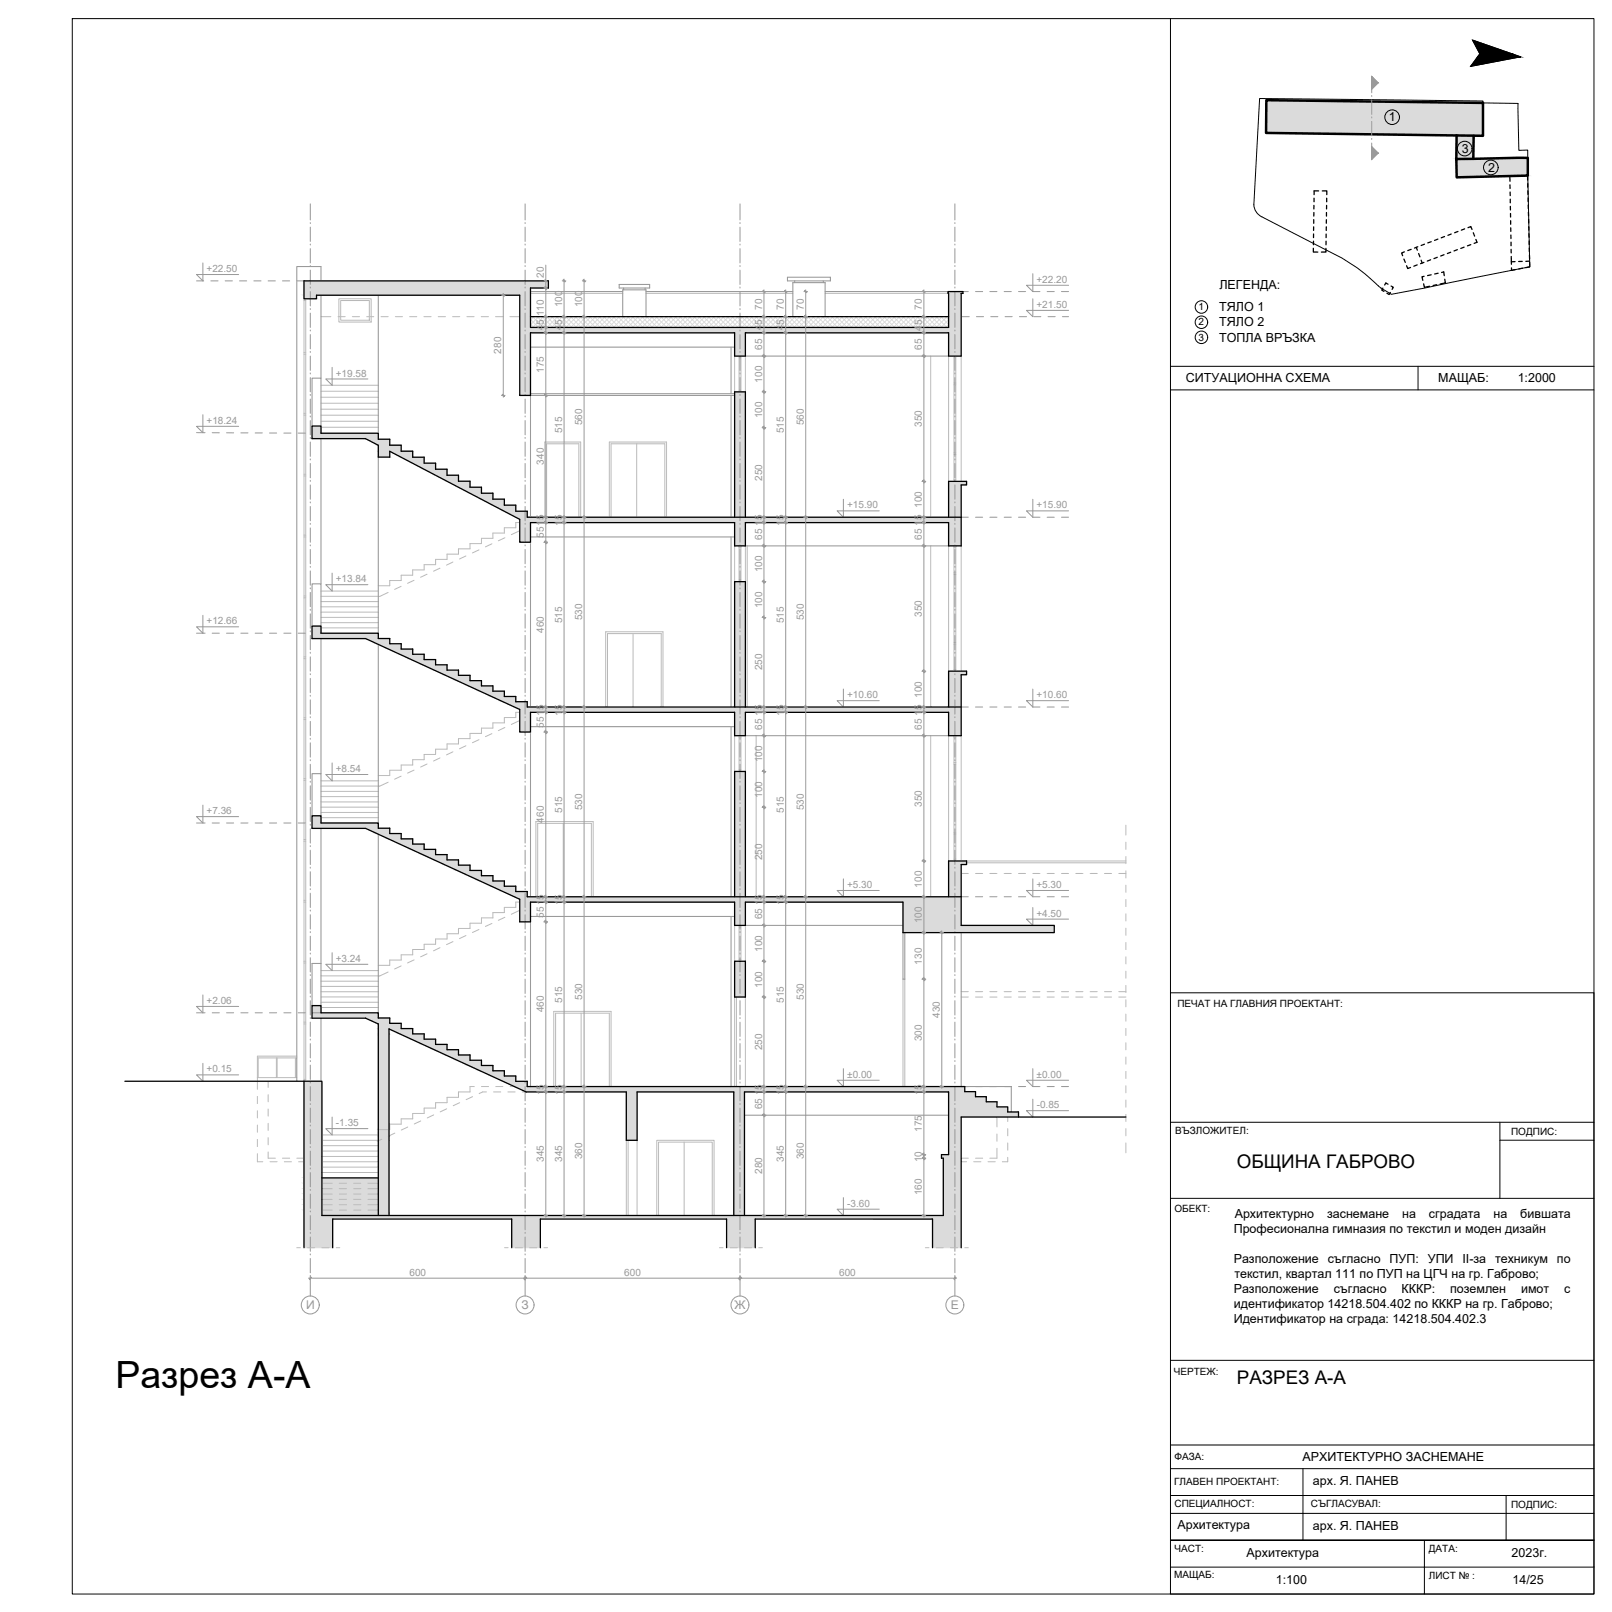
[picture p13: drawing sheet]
<svg xmlns="http://www.w3.org/2000/svg" width="450mm" height="450mm" viewBox="0 0 450 450" stroke-linecap="round" stroke-linejoin="round" font-family="sans-serif">
<defs><g id="words">
<text font-size="10.5" x="32.2" y="387.7">Разрез А-А</text>
<g font-size="5.2">
<text x="345.4" y="326.2">ОБЩИНА ГАБРОВО</text>
<text x="345.4" y="386.5">РАЗРЕЗ А-А</text>
</g>
<g font-size="3.5">
<text x="387.8" y="33.9">1</text>
<text x="408.3" y="42.6">3</text>
<text x="415.6" y="47.9">2</text>
<text x="340.5" y="80.7">ЛЕГЕНДА:</text>
<text x="340.5" y="86.9">ТЯЛО 1</text>
<text x="340.5" y="91.2">ТЯЛО 2</text>
<text x="340.5" y="95.4">ТОПЛА ВРЪЗКА</text>
<text x="331.1" y="106.7">СИТУАЦИОННА СХЕМА</text>
<text x="401.6" y="106.6">МАЩАБ:</text>
<text x="423.8" y="106.6">1:2000</text>
<text x="344.8" y="340.1">Архитектурно</text>
<text x="370.6" y="340.1">заснемане</text>
<text x="391.6" y="340.1">на</text>
<text x="399" y="340.1">сградата</text>
<text x="417.1" y="340.1">на</text>
<text x="424.5" y="340.1">бившата</text>
<text x="344.5" y="344.3">Професионална гимназия по текстил и моден дизайн</text>
<text x="344.5" y="352.6">Разположение</text>
<text x="370.7" y="352.6">съгласно</text>
<text x="388" y="352.6">ПУП:</text>
<text x="398.7" y="352.6">УПИ</text>
<text x="408.4" y="352.6">II-за</text>
<text x="417.5" y="352.6">техникум</text>
<text x="434.8" y="352.6">по</text>
<text x="344.7" y="356.9">текстил, квартал 111 по ПУП на ЦГЧ на гр. Габрово;</text>
<text x="344.5" y="361">Разположение</text>
<text x="344.5" y="365.2">идентификатор 14218.504.402 по КККР на гр. Габрово;</text>
<text x="372.4" y="361">съгласно</text>
<text x="391.4" y="361">КККР:</text>
<text x="404.9" y="361">поземлен</text>
<text x="424.7" y="361">имот</text>
<text x="436.8" y="361">с</text>
<text x="344.5" y="369.4">Идентификатор на сграда: 14218.504.402.3</text>
<text x="363.7" y="407.9">АРХИТЕКТУРНО ЗАСНЕМАНЕ</text>
<text x="366.6" y="414.8">арх. Я. ПАНЕВ</text>
<text x="328.8" y="427.1">Архитектура</text>
<text x="366.6" y="427.3">арх. Я. ПАНЕВ</text>
<text x="348.1" y="434.8">Архитектура</text>
<text x="422.1" y="434.8">2023г.</text>
<text x="356.3" y="442.3">1:100</text>
<text x="422.4" y="442.3">14/25</text>
</g>
<g font-size="3.4" fill="#989898">
<text x="85.5" y="365.6">И</text>
<text x="145.7" y="365.6">З</text>
<text x="205.1" y="365.6">Ж</text>
<text x="265.5" y="365.6">Е</text>
</g>
<g font-size="2.8" fill="#989898">
<text x="57.7" y="76">+22.50</text>
<text x="151.9" y="77.5" transform="rotate(-90 151.9 77.5)">20</text>
<text x="289.4" y="79">+22.20</text>
<text x="151.9" y="88.3" transform="rotate(-90 151.9 88.3)">110</text>
<text x="157" y="85.8" transform="rotate(-90 157 85.8)">100</text>
<text x="162.6" y="85.8" transform="rotate(-90 162.6 85.8)">100</text>
<text x="212.8" y="86.5" transform="rotate(-90 212.8 86.5)">70</text>
<text x="218.9" y="86.5" transform="rotate(-90 218.9 86.5)">70</text>
<text x="224.4" y="86.5" transform="rotate(-90 224.4 86.5)">70</text>
<text x="257.5" y="86.5" transform="rotate(-90 257.5 86.5)">70</text>
<text x="289.4" y="86">+21.50</text>
<text x="151.9" y="92.2" transform="rotate(-90 151.9 92.2)">45</text>
<text x="157" y="92.2" transform="rotate(-90 157 92.2)">45</text>
<text x="212.8" y="92.2" transform="rotate(-90 212.8 92.2)">45</text>
<text x="218.9" y="92.2" transform="rotate(-90 218.9 92.2)">45</text>
<text x="257.5" y="92.3" transform="rotate(-90 257.5 92.3)">45</text>
<text x="140" y="98.7" transform="rotate(-90 140 98.7)">280</text>
<text x="212.8" y="97.7" transform="rotate(-90 212.8 97.7)">65</text>
<text x="257.5" y="97.7" transform="rotate(-90 257.5 97.7)">65</text>
<text x="93.8" y="105.1">+19.58</text>
<text x="151.9" y="104.1" transform="rotate(-90 151.9 104.1)">175</text>
<text x="212.8" y="106.8" transform="rotate(-90 212.8 106.8)">100</text>
<text x="57.7" y="118.4">+18.24</text>
<text x="162.6" y="118.8" transform="rotate(-90 162.6 118.8)">560</text>
<text x="212.8" y="116.9" transform="rotate(-90 212.8 116.9)">100</text>
<text x="224.4" y="118.8" transform="rotate(-90 224.4 118.8)">560</text>
<text x="257.5" y="119.2" transform="rotate(-90 257.5 119.2)">350</text>
<text x="157" y="121" transform="rotate(-90 157 121)">515</text>
<text x="218.9" y="121" transform="rotate(-90 218.9 121)">515</text>
<text x="151.9" y="129.7" transform="rotate(-90 151.9 129.7)">340</text>
<text x="212.8" y="134.2" transform="rotate(-90 212.8 134.2)">250</text>
<text x="236.5" y="142">+15.90</text>
<text x="257.5" y="141.9" transform="rotate(-90 257.5 141.9)">100</text>
<text x="289.4" y="142">+15.90</text>
<text x="157" y="146.8" transform="rotate(-90 157 146.8)">15</text>
<text x="212.8" y="146.8" transform="rotate(-90 212.8 146.8)">15</text>
<text x="218.9" y="146.8" transform="rotate(-90 218.9 146.8)">15</text>
<text x="257.5" y="146.8" transform="rotate(-90 257.5 146.8)">15</text>
<text x="151.9" y="150.2" transform="rotate(-90 151.9 150.2)">5515</text>
<text x="212.8" y="150.7" transform="rotate(-90 212.8 150.7)">65</text>
<text x="257.5" y="150.7" transform="rotate(-90 257.5 150.7)">65</text>
<text x="212.8" y="159.8" transform="rotate(-90 212.8 159.8)">100</text>
<text x="93.8" y="162.6">+13.84</text>
<text x="162.6" y="173.2" transform="rotate(-90 162.6 173.2)">530</text>
<text x="212.8" y="169.8" transform="rotate(-90 212.8 169.8)">100</text>
<text x="224.4" y="173.2" transform="rotate(-90 224.4 173.2)">530</text>
<text x="257.5" y="172.2" transform="rotate(-90 257.5 172.2)">350</text>
<text x="57.7" y="174.4">+12.66</text>
<text x="151.9" y="176.7" transform="rotate(-90 151.9 176.7)">460</text>
<text x="157" y="174" transform="rotate(-90 157 174)">515</text>
<text x="218.9" y="174" transform="rotate(-90 218.9 174)">515</text>
<text x="212.8" y="187.2" transform="rotate(-90 212.8 187.2)">250</text>
<text x="236.5" y="195">+10.60</text>
<text x="257.5" y="194.9" transform="rotate(-90 257.5 194.9)">100</text>
<text x="289.4" y="195">+10.60</text>
<text x="151.9" y="203.2" transform="rotate(-90 151.9 203.2)">5515</text>
<text x="157" y="199.8" transform="rotate(-90 157 199.8)">15</text>
<text x="212.8" y="203.7" transform="rotate(-90 212.8 203.7)">65</text>
<text x="212.8" y="199.8" transform="rotate(-90 212.8 199.8)">15</text>
<text x="218.9" y="199.8" transform="rotate(-90 218.9 199.8)">15</text>
<text x="257.5" y="203.7" transform="rotate(-90 257.5 203.7)">65</text>
<text x="257.5" y="199.8" transform="rotate(-90 257.5 199.8)">15</text>
<text x="93.8" y="215.6">+8.54</text>
<text x="212.8" y="212.8" transform="rotate(-90 212.8 212.8)">100</text>
<text x="57.7" y="227.4">+7.36</text>
<text x="157" y="227" transform="rotate(-90 157 227)">515</text>
<text x="162.6" y="226.2" transform="rotate(-90 162.6 226.2)">530</text>
<text x="212.8" y="222.8" transform="rotate(-90 212.8 222.8)">100</text>
<text x="218.9" y="227" transform="rotate(-90 218.9 227)">515</text>
<text x="224.4" y="226.2" transform="rotate(-90 224.4 226.2)">530</text>
<text x="257.5" y="225.2" transform="rotate(-90 257.5 225.2)">350</text>
<text x="151.9" y="229.7" transform="rotate(-90 151.9 229.7)">460</text>
<text x="212.8" y="240.2" transform="rotate(-90 212.8 240.2)">250</text>
<text x="236.5" y="248">+5.30</text>
<text x="257.5" y="247.8" transform="rotate(-90 257.5 247.8)">100</text>
<text x="289.4" y="248">+5.30</text>
<text x="151.9" y="256.2" transform="rotate(-90 151.9 256.2)">5515</text>
<text x="157" y="252.8" transform="rotate(-90 157 252.8)">15</text>
<text x="212.8" y="256.7" transform="rotate(-90 212.8 256.7)">65</text>
<text x="212.8" y="252.8" transform="rotate(-90 212.8 252.8)">15</text>
<text x="218.9" y="252.8" transform="rotate(-90 218.9 252.8)">15</text>
<text x="257.5" y="257.8" transform="rotate(-90 257.5 257.8)">100</text>
<text x="289.4" y="256">+4.50</text>
<text x="93.8" y="268.6">+3.24</text>
<text x="212.8" y="265.8" transform="rotate(-90 212.8 265.8)">100</text>
<text x="257.5" y="269.3" transform="rotate(-90 257.5 269.3)">130</text>
<text x="212.8" y="275.8" transform="rotate(-90 212.8 275.8)">100</text>
<text x="57.7" y="280.4">+2.06</text>
<text x="157" y="280" transform="rotate(-90 157 280)">515</text>
<text x="162.6" y="279.2" transform="rotate(-90 162.6 279.2)">530</text>
<text x="218.9" y="280" transform="rotate(-90 218.9 280)">515</text>
<text x="224.4" y="279.2" transform="rotate(-90 224.4 279.2)">530</text>
<text x="151.9" y="282.7" transform="rotate(-90 151.9 282.7)">460</text>
<text x="262.5" y="284.2" transform="rotate(-90 262.5 284.2)">430</text>
<text x="212.8" y="293.2" transform="rotate(-90 212.8 293.2)">250</text>
<text x="257.5" y="290.7" transform="rotate(-90 257.5 290.7)">300</text>
<text x="57.7" y="299.5">+0.15</text>
<text x="151.9" y="305.8" transform="rotate(-90 151.9 305.8)">15</text>
<text x="157" y="305.8" transform="rotate(-90 157 305.8)">15</text>
<text x="212.8" y="305.8" transform="rotate(-90 212.8 305.8)">15</text>
<text x="218.9" y="305.8" transform="rotate(-90 218.9 305.8)">15</text>
<text x="236.6" y="301">±0.00</text>
<text x="257.5" y="305.8" transform="rotate(-90 257.5 305.8)">15</text>
<text x="289.5" y="301">±0.00</text>
<text x="212.8" y="309.7" transform="rotate(-90 212.8 309.7)">65</text>
<text x="289.5" y="309.5">-0.85</text>
<text x="93.8" y="314.5">-1.35</text>
<text x="257.5" y="316.1" transform="rotate(-90 257.5 316.1)">175</text>
<text x="162.6" y="323.7" transform="rotate(-90 162.6 323.7)">360</text>
<text x="224.4" y="323.7" transform="rotate(-90 224.4 323.7)">360</text>
<text x="151.9" y="324.5" transform="rotate(-90 151.9 324.5)">345</text>
<text x="157" y="324.5" transform="rotate(-90 157 324.5)">345</text>
<text x="212.8" y="327.7" transform="rotate(-90 212.8 327.7)">280</text>
<text x="218.9" y="324.5" transform="rotate(-90 218.9 324.5)">345</text>
<text x="257.5" y="324.6" transform="rotate(-90 257.5 324.6)">10</text>
<text x="257.5" y="333.8" transform="rotate(-90 257.5 333.8)">160</text>
<text x="236.6" y="337">-3.60</text>
<text x="114.3" y="356.4">600</text>
<text x="174.3" y="356.4">600</text>
<text x="234.3" y="356.4">600</text>
</g>
<g font-size="2.8">
<text x="334.6" y="86.6">1</text>
<text x="334.7" y="95.1">3</text>
<text x="334.7" y="90.9">2</text>
<text x="328.8" y="281.1">ПЕЧАТ НА ГЛАВНИЯ ПРОЕКТАНТ:</text>
<text x="328.2" y="316.7">ВЪЗЛОЖИТЕЛ:</text>
<text x="422" y="316.9">ПОДПИС:</text>
<text x="328" y="338.4">ОБЕКТ:</text>
<text x="327.8" y="384">ЧЕРТЕЖ:</text>
<text x="328" y="407.7">ФАЗА:</text>
<text x="327.9" y="414.7">ГЛАВЕН ПРОЕКТАНТ:</text>
<text x="328" y="420.9">СПЕЦИАЛНОСТ:</text>
<text x="366.1" y="420.9">СЪГЛАСУВАЛ:</text>
<text x="422" y="421.1">ПОДПИС:</text>
<text x="328" y="433.4">ЧАСТ:</text>
<text x="399" y="433.4">ДАТА:</text>
<text x="327.9" y="440.8">МАЩАБ:</text>
<text x="399" y="440.9">ЛИСТ № :</text>
</g>
</g></defs>
<g fill="none" stroke="#bababa" stroke-width=".28">
<path d="M84.9 83.4v218.5M84.9 83.9h.5M84.9 98.4h.5M84.9 98.9h.5M85.4 83.4v218.5M94.6 83.4h9v6.5h-9zM95.1 83.9h8v5.5h-8zM148.1 81.9h25.8M180.4 81.9h41M205.1 99.4v10M206.4 99.9h.5M206.4 99.4v10"/>
<path d="M206.9 99.4v10M208.1 99.4v10M230.4 81.9h34.3M259.9 99.4v45M264.9 99.4v35M266.4 99.4v35M266.4 99.9h.5M266.9 99.4v35M268.4 99.4v35M84.9 115.4h.5M84.9 115.9h.5M89.6 115.9h16"/>
<path d="M89.6 119.3h16M89.6 117.6h16M89.6 114.3h16M89.6 112.6h16M89.6 110.9h16M89.6 109.3h16M89.6 107.6h16M206.4 108.9h.5M266.4 107.4h.5M266.4 106.9h.5M84.9 132.4h.5M84.9 132.9h.5"/>
<path d="M177.8 123.9v20.5M266.4 126.4h.5M266.4 133.9h.5M266.4 126.9h.5M84.9 149.4h.5M84.9 149.9h.5M152.1 144.4v-21h10.1v21M152.6 144.4v-20.5h9v20.5M170.2 144.4v-21h15.9v21M170.6 144.4v-20.5h15v20.5M205.1 152.4v10M206.4 152.9h.5"/>
<path d="M206.4 152.4v10M206.9 152.4v10M208.1 152.4v10M208.7 152.4v45M259.9 152.4v45M264.9 152.4v35M266.4 152.4v35M266.4 152.9h.5M266.4 159.9h.5M266.9 152.4v35M268.4 152.4v35M84.9 166.4h.5"/>
<path d="M84.9 166.9h.5M89.6 175.3h16M89.6 173.9h16M89.6 172.4h16M89.6 170.9h16M89.6 169.5h16M89.6 168h16M89.6 166.5h16M89.6 165.1h16M176.8 176.9v20.5M206.4 161.9h.5M266.4 179.4h.5"/>
<path d="M266.4 160.4h.5M266.4 179.9h.5M84.9 183.4h.5M84.9 183.9h.5M169.1 197.4v-21h16v21M169.6 197.4v-20.5h15.1v20.5M266.4 186.9h.5M84.9 217.4h.5M84.9 217.9h.5M84.9 200.4h.5M84.9 200.9h.5M89.6 219.5h16"/>
<path d="M89.6 218.1h16M205.1 205.4v10M206.4 205.9h.5M206.4 205.4v10M206.4 214.9h.5M206.9 205.4v10M208.1 205.4v10M211.2 205.4v45M259.9 205.4v45M264.9 205.4v35M266.4 205.4v35M266.4 213.4h.5"/>
<path d="M266.4 205.9h.5M266.4 212.9h.5M266.9 205.4v35M268.4 205.4v35M84.9 234.4h.5M84.9 234.9h.5M89.6 228.3h16M89.6 226.9h16M89.6 225.4h16M89.6 223.9h16M89.6 222.5h16M89.6 221h16"/>
<path d="M157.3 229.9v20.5M266.4 232.4h.5M266.4 239.9h.5M266.4 232.9h.5M84.9 251.4h.5M84.9 251.9h.5M149.6 250.4v-21h16v21M150.1 250.4v-20.5h15v20.5M205.1 258.4v10M206.4 258.4v10M206.4 258.9h.5M206.9 258.4v10"/>
<path d="M208.1 258.4v10M269.9 240.4h44.5M269.9 240.9h44.5M84.9 268.4h.5M84.9 268.9h.5M89.6 279.9h16M89.6 278.4h16M89.6 276.9h16M89.6 275.5h16M89.6 274h16M89.6 272.5h16M89.6 271h16"/>
<path d="M205.1 278.4v25M205.6 278.4v25M206.4 267.9h.5M208.1 278.4v25M252.2 273.4v30M252.7 273.4v30M71.9 295.4h11M72.1 295.4v5.5M77.2 295.4v5.5M77.4 295.4v5.5M82.5 295.4v5.5M82.7 295.4v5.5"/>
<path d="M82.9 294.9h-11v7M84.9 285.4h.5M84.9 285.9h.5M89.6 281.3h16M162.3 282.9v20.5M71.9 300.9h11M84.9 301.4h.5M89.9 319.9h15.7M89.9 318.4h15.7M89.9 316.9h15.7M154.6 303.4v-21h16v21M155.1 303.4v-20.5h15.1v20.5"/>
<path d="M174.9 318.4v21M175.4 318.4v21M177.9 318.4v21M191 318.9v20.5M89.9 327.4h15.7M89.9 325.9h15.7M89.9 324.4h15.7M89.9 322.9h15.7M89.9 321.4h15.7M183.4 339.4v-21h16v21M183.9 339.4v-20.5h15v20.5"/>
</g>
<g fill="#dbdbdb" stroke="#dbdbdb" stroke-width=".28">
<path d="M106 318.4l2.6-1.2v1.2z"/>
<path d="M105.6 318.4h.4l-.4 .2z"/>
<path d="M87.1 280.8l2.5 2v-2zM87.1 280.8l2.5 2h-2.5z"/>
<path d="M87.1 282.8l18.5 1.5v-1.5zM87.1 282.8l18.5 1.5h-18.5z"/>
<path d="M87.1 284.3h21.7zM87.1 284.3h21.7z"/>
<path d="M102.1 284.3l6.7 1.5v-1.5zM102.1 284.3l6.7 1.5h-3.5z"/>
<path d="M105.3 285.8l6.7 .1v-.1zM105.3 285.8l6.7 .1h-6.4z"/>
<path d="M105.6 285.9l6.4 1.3v-1.3zM105.6 285.9l6.4 1.3h-6.4z"/>
<path d="M105.6 287.2l9.6 .1zM105.6 287.2l9.6 .1z"/>
<path d="M108.6 287.3l6.6 1.4v-1.4zM108.6 287.3l6.6 1.4h-3.6z"/>
<path d="M105.6 287.3l3 1.4v-1.4zM105.6 287.3l3 1.4h-3z"/>
<path d="M111.6 288.7l6.8 1.5v-1.5zM111.6 288.7l6.8 1.5h-3.6z"/>
<path d="M114.8 290.2l6.8 1.4v-1.4zM114.8 290.2l6.8 1.4h-3.6z"/>
<path d="M118 291.6l6.8 1.5v-1.5zM118 291.6l6.8 1.5h-3.5z"/>
<path d="M121.3 293.1l6.7 1.5v-1.5zM121.3 293.1l6.7 1.5h-3.5z"/>
<path d="M124.5 294.6l6.7 1.5v-1.5zM124.5 294.6l6.7 1.5h-3.6z"/>
<path d="M127.6 296.1l6.8 1.4v-1.4zM127.6 296.1l6.8 1.4h-3.6z"/>
<path d="M130.8 297.5l6.8 1.5v-1.5zM130.8 297.5l6.8 1.5h-3.6z"/>
<path d="M134 299l6.8 1.5v-1.5zM134 299l6.8 1.5h-3.5z"/>
<path d="M137.3 300.5l6.7 1.5v-1.5zM137.3 300.5l6.7 1.5h-3.5z"/>
<path d="M140.5 302l6.7 1.4v-1.4zM140.5 302l6.7 1.4h-3.5z"/>
<path d="M143.7 303.4l125.7 1.4v-1.4zM143.7 303.4l125.7 1.4h-122.7z"/>
<path d="M146.7 304.8l125.7 .1zM146.7 304.8l125.7 .1z"/>
<path d="M264.9 304.9l7.5 1.4v-1.4zM264.9 304.9l7.5 1.4h-7.5z"/>
<path d="M264.9 306.3l10.5 1.4v-1.4zM264.9 306.3l10.5 1.4h-10.5z"/>
<path d="M264.9 307.7l13.5 1.4v-1.4zM264.9 307.7l13.5 1.4h-13.5z"/>
<path d="M264.9 309.1l16.5 1.4v-1.4zM264.9 309.1l16.5 1.4h-16.5z"/>
<path d="M264.9 310.5l19.5 1.4v-1.4zM264.9 310.5l19.5 1.4h-19.5z"/>
<path d="M105.6 288.7l3 26.7v-26.7zM105.6 288.7l3 26.7h-3z"/>
<path d="M105.6 315.4l3 1.8v-1.8zM105.6 315.4l3 1.8h-3z"/>
<path d="M174.9 304.9l3 13.5v-13.5zM174.9 304.9l3 13.5h-3z"/>
<path d="M105.6 317.2l.4 1.2 2.6-1.2zM105.6 317.2l.4 1.2h-.4z"/>
<path d="M106 318.4l2.6 .2v-.2zM105.6 318.6l.4-.2 2.6 .2z"/>
<path d="M264.9 311.9l3.5 10.5v-10.5zM264.9 311.9l3.5 10.5h-3.5z"/>
<path d="M262.9 322.4l5.5 1v-1zM262.9 322.4l5.5 1h-5.5z"/>
<path d="M84.9 301.9l5 27v-27zM84.9 301.9l5 27h-5z"/>
<path d="M89.9 328.9l15.7 1.5v-1.5zM89.9 328.9l15.7 1.5h-15.7z"/>
<path d="M84.9 328.9l5 1.5v-1.5zM84.9 328.9l5 1.5h-5z"/>
<path d="M89.9 330.4l15.7 1.5v-1.5zM89.9 330.4l15.7 1.5h-15.7z"/>
<path d="M84.9 330.4l5 1.5v-1.5zM84.9 330.4l5 1.5h-5z"/>
<path d="M89.9 331.9l15.7 1.5v-1.5zM89.9 331.9l15.7 1.5h-15.7z"/>
<path d="M84.9 331.9l5 1.5v-1.5zM84.9 331.9l5 1.5h-5z"/>
<path d="M89.9 333.4l15.7 1.5v-1.5zM89.9 333.4l15.7 1.5h-15.7z"/>
<path d="M84.9 333.4l5 1.5v-1.5zM84.9 333.4l5 1.5h-5z"/>
<path d="M89.9 334.9l15.7 1.5v-1.5zM89.9 334.9l15.7 1.5h-15.7z"/>
<path d="M84.9 334.9l5 1.5v-1.5zM84.9 334.9l5 1.5h-5z"/>
<path d="M89.9 336.4l15.7 1.5v-1.5zM89.9 336.4l15.7 1.5h-15.7z"/>
<path d="M84.9 336.4l5 1.5v-1.5zM84.9 336.4l5 1.5h-5z"/>
<path d="M263.4 323.4l5 16v-16zM263.4 323.4l5 16h-5z"/>
<path d="M204.9 304.9l3 34.5v-34.5zM204.9 304.9l3 34.5h-3z"/>
<path d="M105.6 318.6l3 20.8v-20.8zM105.6 318.6l3 20.8h-3z"/>
<path d="M89.9 337.9l15.7 1.5v-1.5zM89.9 337.9l15.7 1.5h-15.7z"/>
<path d="M84.9 337.9l5 1.5v-1.5zM84.9 337.9l5 1.5h-5z"/>
<path d="M84.9 339.4l183.5 1v-1zM84.9 339.4l183.5 1h-183.5z"/>
<path d="M260.4 340.4l8 8v-8zM260.4 340.4l8 8h-8z"/>
<path d="M202.9 340.4l8 8v-8zM202.9 340.4l8 8h-8z"/>
<path d="M142.9 340.4l8 8v-8zM142.9 340.4l8 8h-8z"/>
<path d="M84.9 340.4l8 8v-8zM84.9 340.4l8 8h-8z"/>
<path d="M87.1 227.8l2.5 2v-2zM87.1 227.8l2.5 2h-2.5z"/>
<path d="M87.1 229.8l18.5 1.5v-1.5zM87.1 229.8l18.5 1.5h-18.5z"/>
<path d="M87.1 231.3h21.7zM87.1 231.3h21.7z"/>
<path d="M102.1 231.3l6.7 1.5v-1.5zM102.1 231.3l6.7 1.5h-3.5z"/>
<path d="M105.3 232.8l6.7 1.4v-1.4zM105.3 232.8l6.7 1.4h-3.5z"/>
<path d="M108.5 234.2l6.7 1.5v-1.5zM108.5 234.2l6.7 1.5h-3.6z"/>
<path d="M111.6 235.7l6.8 1.5v-1.5zM111.6 235.7l6.8 1.5h-3.6z"/>
<path d="M114.8 237.2l6.8 1.4v-1.4zM114.8 237.2l6.8 1.4h-3.6z"/>
<path d="M118 238.6l6.8 1.5v-1.5zM118 238.6l6.8 1.5h-3.5z"/>
<path d="M121.3 240.1l6.7 1.5v-1.5zM121.3 240.1l6.7 1.5h-3.5z"/>
<path d="M124.5 241.6l6.7 1.5v-1.5zM124.5 241.6l6.7 1.5h-3.6z"/>
<path d="M127.6 243.1l6.8 1.4v-1.4zM127.6 243.1l6.8 1.4h-3.6z"/>
<path d="M130.8 244.5l6.8 1.5v-1.5zM130.8 244.5l6.8 1.5h-3.6z"/>
<path d="M134 246l6.8 1.5v-1.5zM134 246l6.8 1.5h-3.5z"/>
<path d="M137.3 247.5l6.7 1.5v-1.5zM137.3 247.5l6.7 1.5h-3.5z"/>
<path d="M140.5 249l6.7 1.4v-1.4zM140.5 249l6.7 1.4h-3.5z"/>
<path d="M143.7 250.4l124.7 .7v-.7zM143.7 250.4l124.7 .7h-123.3z"/>
<path d="M145.1 251.1l123.3 .8v-.8zM145.1 251.1l123.3 .8h-123.3z"/>
<path d="M145.1 251.9l3 5.5v-5.5zM145.1 251.9l3 5.5h-3z"/>
<path d="M252.2 251.9l16.2 6.5v-6.5zM252.2 251.9l16.2 6.5h-16.2z"/>
<path d="M205.1 251.9l3 6.5v-6.5zM205.1 251.9l3 6.5h-3z"/>
<path d="M252.2 258.4l42.2 2v-2zM252.2 258.4l42.2 2h-42.2z"/>
<path d="M205.1 268.4l3 10v-10zM205.1 268.4l3 10h-3z"/>
<path d="M87.1 174.8l2.5 2v-2zM87.1 174.8l2.5 2h-2.5z"/>
<path d="M87.1 176.8l18.5 1.5v-1.5zM87.1 176.8l18.5 1.5h-18.5z"/>
<path d="M87.1 178.3h21.7zM87.1 178.3h21.7z"/>
<path d="M102.1 178.3l6.7 1.5v-1.5zM102.1 178.3l6.7 1.5h-3.5z"/>
<path d="M105.3 179.8l6.7 1.4v-1.4zM105.3 179.8l6.7 1.4h-3.5z"/>
<path d="M108.5 181.2l6.7 1.5v-1.5zM108.5 181.2l6.7 1.5h-3.6z"/>
<path d="M111.6 182.7l6.8 1.5v-1.5zM111.6 182.7l6.8 1.5h-3.6z"/>
<path d="M114.8 184.2l6.8 1.4v-1.4zM114.8 184.2l6.8 1.4h-3.6z"/>
<path d="M118 185.6l6.8 1.5v-1.5zM118 185.6l6.8 1.5h-3.5z"/>
<path d="M121.3 187.1l6.7 1.5v-1.5zM121.3 187.1l6.7 1.5h-3.5z"/>
<path d="M124.5 188.6l6.7 1.5v-1.5zM124.5 188.6l6.7 1.5h-3.6z"/>
<path d="M127.6 190.1l6.8 1.4v-1.4zM127.6 190.1l6.8 1.4h-3.6z"/>
<path d="M130.8 191.5l6.8 1.5v-1.5zM130.8 191.5l6.8 1.5h-3.6z"/>
<path d="M134 193l6.8 1.5v-1.5zM134 193l6.8 1.5h-3.5z"/>
<path d="M137.3 194.5l6.7 1.5v-1.5zM137.3 194.5l6.7 1.5h-3.5z"/>
<path d="M140.5 196l6.7 1.4v-1.4zM140.5 196l6.7 1.4h-3.5z"/>
<path d="M143.7 197.4l124.7 .7v-.7zM143.7 197.4l124.7 .7h-123.3z"/>
<path d="M145.1 198.1l123.3 .8v-.8zM145.1 198.1l123.3 .8h-123.3z"/>
<path d="M145.1 198.9l3 5.5v-5.5zM145.1 198.9l3 5.5h-3z"/>
<path d="M264.9 198.9l3.5 6.5v-6.5zM264.9 198.9l3.5 6.5h-3.5z"/>
<path d="M205.1 198.9l3 6.5v-6.5zM205.1 198.9l3 6.5h-3z"/>
<path d="M264.9 240.4l5 1v-1zM264.9 240.4l5 1h-5z"/>
<path d="M264.9 241.4l3.5 9v-9zM264.9 241.4l3.5 9h-3.5z"/>
<path d="M205.1 215.4l3 35v-35zM205.1 215.4l3 35h-3z"/>
<path d="M87.1 119l2.5 2v-2zM87.1 119l2.5 2h-2.5z"/>
<path d="M87.1 121l18.5 1.5v-1.5zM87.1 121l18.5 1.5h-18.5z"/>
<path d="M102.1 122.5l3.5 .2v-.2zM102.1 122.5l3.5 .2h-3.2z"/>
<path d="M102.4 122.7l6.4 1.6v-1.6zM102.4 122.7l6.4 1.6h-3.2z"/>
<path d="M105.6 124.3h6.4zM105.6 124.3h6.4z"/>
<path d="M105.6 124.3l6.4 1.7v-1.7zM105.6 124.3l6.4 1.7h-6.4z"/>
<path d="M105.6 126h9.6zM105.6 126h9.6z"/>
<path d="M108.8 126l6.4 1.6v-1.6zM108.8 126l6.4 1.6h-3.2z"/>
<path d="M105.6 126l3.2 1.6v-1.6zM105.6 126l3.2 1.6h-3.2z"/>
<path d="M112 127.6l3.2 .1zM112 127.6l3.2 .1z"/>
<path d="M112 127.7l6.4 1.6v-1.6zM112 127.7l6.4 1.6h-3.2z"/>
<path d="M115.2 129.3l6.4 1.7v-1.7zM115.2 129.3l6.4 1.7h-3.2z"/>
<path d="M118.4 131l6.4 1.7v-1.7zM118.4 131l6.4 1.7h-3.2z"/>
<path d="M121.6 132.7l6.4 1.7v-1.7zM121.6 132.7l6.4 1.7h-3.2z"/>
<path d="M124.8 134.4l6.4 1.7v-1.7zM124.8 134.4l6.4 1.7h-3.2z"/>
<path d="M128 136.1l6.4 1.6v-1.6zM128 136.1l6.4 1.6h-3.2z"/>
<path d="M131.2 137.7l6.4 1.7v-1.7zM131.2 137.7l6.4 1.7h-3.2z"/>
<path d="M134.4 139.4l6.4 1.7v-1.7zM134.4 139.4l6.4 1.7h-3.2z"/>
<path d="M137.6 141.1l6.4 1.7v-1.7zM137.6 141.1l6.4 1.7h-3.2z"/>
<path d="M140.8 142.8l6.4 1.6v-1.6zM140.8 142.8l6.4 1.6h-3.2z"/>
<path d="M144 144.4l124.4 .6v-.6zM144 144.4l124.4 .6h-123.3z"/>
<path d="M145.1 145l123.3 .9v-.9zM145.1 145l123.3 .9h-123.3z"/>
<path d="M145.1 145.9l3 5.5v-5.5zM145.1 145.9l3 5.5h-3z"/>
<path d="M264.9 145.9l3.5 6.5v-6.5zM264.9 145.9l3.5 6.5h-3.5z"/>
<path d="M205.1 145.9l3 6.5v-6.5zM205.1 145.9l3 6.5h-3z"/>
<path d="M264.9 187.4l5 1v-1zM264.9 187.4l5 1h-5z"/>
<path d="M264.9 188.4l3.5 9v-9zM264.9 188.4l3.5 9h-3.5z"/>
<path d="M205.1 162.4l3 35v-35zM205.1 162.4l3 35h-3z"/>
<path d="M84.9 78.4l68.2 2v-2zM84.9 78.4l68.2 2h-68.2z"/>
<path d="M264.7 81.4l4.2 .5v-.5zM264.7 81.4l4.2 .5h-4.2z"/>
<path d="M84.9 80.4l63.2 2v-2zM84.9 80.4l63.2 2h-63.2z"/>
<path d="M84.9 82.4l3.5 1v-1zM84.9 82.4l3.5 1h-3.5z"/>
<path d="M264.9 81.9l3.5 9.5v-9.5zM264.9 81.9l3.5 9.5h-3.5z"/>
<path d="M145.1 82.4l3 9v-9zM145.1 82.4l3 9h-3z"/>
<path d="M145.1 91.4l123.3 1.5v-1.5zM145.1 91.4l123.3 1.5h-123.3z"/>
<path d="M264.9 92.9l3.5 6.5v-6.5zM264.9 92.9l3.5 6.5h-3.5z"/>
<path d="M205.1 92.9l3 6.5v-6.5zM205.1 92.9l3 6.5h-3z"/>
<path d="M145.1 92.9l3 17.5v-17.5zM145.1 92.9l3 17.5h-3z"/>
<path d="M264.9 134.4l5 1v-1zM264.9 134.4l5 1h-5z"/>
<path d="M264.9 135.4l3.5 9v-9zM264.9 135.4l3.5 9h-3.5z"/>
<path d="M205.1 109.4l3 35v-35zM205.1 109.4l3 35h-3z"/>
</g>
<g fill="none" stroke="#bababa" stroke-width=".28">
<path d="M89.6 88.4h2.8M94.4 88.4h2M98.4 88.4h2M102.4 88.4h2M106.4 88.4h2M110.4 88.4h2M114.4 88.4h2M118.4 88.4h2M122.4 88.4h2M126.4 88.4h2M130.4 88.4h2M134.4 88.4h2"/>
<path d="M138.4 88.4h2M142.4 88.4h2.7M122.9 158.7l-1.8 .8M126.5 156.9l-1.8 .9M130.1 155.3l-1.8 .8M133.7 153.6l-1.8 .8M137.4 151.9l-1.9 .8M141 150.2l-1.8 .8M145.1 145.9h-1.1v1.5h-3.2v1.5h-3.2v1.4h-3.2v1.5h-3.2v1.5h-3.2v1.4h-3.2v1.5h-3.2v1.5h-3.2v1.4h-3.2v1.5h-3.2v1.5h-3.2v1.5h-3.2M145.1 148.2l-2.3 1.1M108.4 165.4l-2.4 1.2h-.4M112 163.7l-1.8 .9"/>
<path d="M115.6 162l-1.8 .9M119.2 160.4l-1.8 .8M145.1 198.9h-1.1v1.5h-3.2v1.5h-3.2v1.4h-3.2v1.5h-3.2v1.5h-3.2v1.4h-3.2v1.5h-3.2v1.5h-3.2v1.4h-3.2v1.5h-3.2v1.5h-3.2v1.5h-3.2M108.4 218.4l-2.4 1.1h-.4M112 216.7l-1.8 .9M115.6 215l-1.8 .9M119.2 213.4l-1.8 .8M122.9 211.7l-1.8 .8M126.5 209.9l-1.8 .9M130.1 208.3l-1.8 .8M133.7 206.6l-1.8 .8M137.4 204.9l-1.9 .8"/>
<path d="M141 203.2l-1.8 .8M145.1 201.2l-2.3 1.1M314.4 230.4v2.8M314.4 235.2v2M314.4 239.2v2M133.7 259.6l-1.8 .8M137.4 257.9l-1.9 .8M141 256.2l-1.8 .8M145.1 251.9h-1.1v1.5h-3.2v1.4h-3.2v1.5h-3.2v1.5h-3.2v1.5h-3.2v1.4h-3.2v1.5h-3.2v1.5h-3.2v1.4h-3.2v1.5h-3.2v1.5h-3.2v1.5h-3.2M145.1 254.2l-2.3 1.1M268.4 243.9h2M272.4 243.9h2"/>
<path d="M276.4 243.9h2M280.4 243.9h2M284.4 243.9h2M288.4 243.9h2M292.4 243.9h2M296.4 243.9h2M300.4 243.9h2M304.4 243.9h2M308.4 243.9h2M312.4 243.9h2M314.4 243.2v2M314.4 247.2v2"/>
<path d="M314.4 251.2v2M314.4 255.2v2M314.4 259.2v2M108.4 271.4l-2.4 1.1h-.4M112 269.7l-1.8 .9M115.6 268l-1.8 .9M119.2 266.4l-1.8 .8M122.9 264.6l-1.8 .9M126.5 262.9l-1.8 .9M130.1 261.3l-1.8 .8M268.4 276.9h2M268.4 278.4h2"/>
<path d="M272.4 276.9h2M272.4 278.4h2M276.4 276.9h2M276.4 278.4h2M280.4 276.9h2M280.4 278.4h2M284.4 276.9h2M284.4 278.4h2M288.4 276.9h2M288.4 278.4h2M292.4 276.9h2M292.4 278.4h2"/>
<path d="M296.4 276.9h2M296.4 278.4h2M300.4 276.9h2M300.4 278.4h2M304.4 276.9h2M304.4 278.4h2M308.4 276.9h2M308.4 278.4h2M312.4 276.9h2M312.4 278.4h2M314.4 263.2v2M314.4 267.2v2"/>
<path d="M314.4 271.2v2M314.4 275.2v2M314.4 279.2v2M314.4 283.2v2M314.4 287.2v2M314.4 291.2v2M314.4 295.2v2M314.4 299.2v2M71.9 301.9v2.3M71.9 306.2v2M71.9 310.2v2M71.9 314.2v2"/>
<path d="M71.9 318.2v2M74.9 301.9v1.8M74.9 305.7v2M74.9 309.7v2M74.9 313.7v2M74.9 317.7v2M106.6 318.1l-1 .5M110.3 316.4l-1.9 .9M113.9 314.7l-1.9 .9M117.5 313l-1.8 .9M121.1 311.3l-1.8 .9M124.7 309.6l-1.8 .9"/>
<path d="M128.3 307.9l-1.8 .9M132 306.2l-1.8 .9M132.4 303.4h-1.2v1.5h-3.2v1.5h-3.2v1.5h-3.2v1.5h-3.2v1.5h-3.2v1.5h-3.2v1.5h-3.2v1.5h-3.2M134.4 303.4h2M135.8 304.9h-1l-1 .5M137.8 304.9h2M138.4 303.4h2M141.8 304.9h2M142.4 303.4h1.3M145.8 304.9h1.1M278.4 311.9v2.8M278.4 316.7v2"/>
<path d="M281.4 311.9v1.3M281.4 315.2v2M281.4 319.2v2M314.4 303.2v2M314.4 307.2v2M314.4 311.2v2M314.4 315.2v2M314.4 319.2v2.7M71.9 322.2v2.2h1.5M74.9 321.7v1.7h2M75.4 324.4h2M78.9 323.4h2"/>
<path d="M79.4 324.4h2M82.9 323.4h2M83.4 324.4h1.5M89.9 337.9h2.9M89.9 336.4h2.9M89.9 334.9h2.9M89.9 333.4h2.9M89.9 331.9h2.9M89.9 330.4h2.9M94.8 337.9h2M94.8 336.4h2M94.8 334.9h2"/>
<path d="M94.8 333.4h2M94.8 331.9h2M94.8 330.4h2M98.8 337.9h2M98.8 336.4h2M98.8 334.9h2M98.8 333.4h2M98.8 331.9h2M98.8 330.4h2M102.8 337.9h2.8M102.8 336.4h2.8M102.8 334.9h2.8"/>
<path d="M102.8 333.4h2.8M102.8 331.9h2.8M102.8 330.4h2.8M268.4 323.4h2M268.4 324.4h1.5M271.9 324.4h2M272.4 323.4h2M275.9 324.4h2M278.4 320.7v2.7h-2M281.4 323.2v1.2h-1.5M82.9 348.4h1M85.9 348.4h2"/>
<path d="M89.9 348.4h2M93.9 348.4h1M140.9 348.4h1M143.9 348.4h2M147.9 348.4h2M151.9 348.4h1M200.9 348.4h1M203.9 348.4h2M207.9 348.4h2M211.9 348.4h1M258.4 348.4h1M261.4 348.4h2"/>
<path d="M265.4 348.4h2M269.4 348.4h1"/>
</g>
<g fill="none" stroke="#989898" stroke-width=".28">
<path d="M54.9 78.4h2M56.7 73.4v5l-1.8-1.7h11.7M58.9 78.4h2M62.9 78.4h2M66.9 78.4h2M70.9 78.4h2M74.9 78.4h2M78.9 78.4h2M82.9 78.4h2M288.4 76.4v5M298.4 79.7h-11.8l1.8 1.7M264.9 88.4h1.8"/>
<path d="M268.4 81.4h2M268.7 88.4h2M272.4 81.4h2M272.7 88.4h2M276.4 81.4h2M276.7 88.4h2M280.4 81.4h2M280.7 88.4h2M284.4 81.4h2M284.7 88.4h2M288.4 83.4v5l-1.8-1.7h11.8M288.4 81.4h2"/>
<path d="M288.7 88.4h2M292.4 81.4h2M292.7 88.4h2M296.4 81.4h2M296.7 88.4h1.7M56.7 115.8v5l-1.8-1.7h11.7M92.7 102.6v5l-1.7-1.8h11.7M54.9 120.8h2.4M59.3 120.8l1.9 .1M63.3 120.9h1.9M67.3 120.9h2M71.3 120.9h2"/>
<path d="M75.3 120.9h2M79.3 120.9h2M83.3 120.9l2 .1M87.3 121h2.3M235.5 139.4v5l-1.7-1.7h11.7M288.4 139.4v5M268.4 144.4h2M272.4 144.4h2M276.4 144.4h2M280.4 144.4h2M284.4 144.4h2M288.4 144.4h2"/>
<path d="M292.4 144.4h2M296.4 144.4h2M298.4 142.7h-11.8l1.8 1.7M54.9 176.8h2.4M56.7 171.8v5l-1.8-1.8h11.7M59.3 176.8h1.9M63.3 176.8h1.9M67.3 176.8h2M71.3 176.8h2M75.3 176.8h2M79.3 176.8h2M83.3 176.8h2"/>
<path d="M87.3 176.8h2.3M92.7 160v5.1l-1.7-1.8h11.7M235.5 192.4v5l-1.7-1.7h11.7M268.4 197.4h2M272.4 197.4h2M276.4 197.4h2M280.4 197.4h2M284.4 197.4h2M288.4 192.4v5M288.4 197.4h2M292.4 197.4h2M296.4 197.4h2"/>
<path d="M298.4 195.7h-11.8l1.8 1.7M92.7 213v5.1l-1.7-1.8h11.7M54.9 229.8h2.4M56.7 224.8v5l-1.8-1.8h11.7M59.3 229.8h1.9M63.3 229.8h1.9M67.3 229.8h2M71.3 229.8h2M75.3 229.8h2M79.3 229.8h2M83.3 229.8h2M87.3 229.8h2.3"/>
<path d="M235.5 245.4v5l-1.7-1.7h11.7M268.4 250.4h2M272.4 250.4h2M276.4 250.4h2M280.4 250.4h2M284.4 250.4h2M288.4 253.4v5l-1.8-1.7h11.8M288.4 245.4v5M288.4 250.4h2M292.4 250.4h2M296.4 250.4h2M298.4 248.7h-11.8l1.8 1.7"/>
<path d="M56.7 277.8v5l-1.8-1.8h11.7M92.7 266v5l-1.7-1.7h11.7M54.9 282.8h2.4M56.7 296.9v5l-1.8-1.7h11.7M59.3 282.8h1.9M63.3 282.8h1.9M67.3 282.8h2M71.3 282.8h2M75.3 282.8h2M79.3 282.8h2M83.3 282.8h2M87.3 282.8h2.3"/>
<path d="M235.5 298.4v5l-1.7-1.7h11.7M288.4 298.4v5M92.7 311.9v5l-1.7-1.7h11.7M268.4 303.4h2M272.4 303.4h2M276.4 303.4h2M280.4 303.4h2M284.4 303.4h2M288.4 306.9v5l-1.8-1.8h11.8M288.4 303.4h2M292.4 303.4h2M296.4 303.4h2"/>
<path d="M298.4 301.7h-11.8l1.8 1.7M235.5 334.4v5l-1.7-1.7h11.7"/>
</g>
<g fill="none" stroke="#989898" stroke-width=".3">
<path d="M89.6 78.4v-4h-6.7v227.5M172.9 79.4h8.5v1h-8.5zM219.9 77.4h12v1h-12zM221.9 78.4v.5M229.9 78.4v.5M89.6 82.4v23.2M105.6 82.4v38.6M148.1 81.4h25.8M148.1 96.9h57M173.9 88.4v-7.5h6.5v7.5M174.2 80.4v.5M180.1 80.4v.5"/>
<path d="M180.4 81.4h41M204.1 96.9v13M208.1 99.4h56.8M221.4 88.4v-9.5h9v9.5M230.4 81.4h34.3M87.1 119v-13.4h2.5v13.4M148.1 109.9h57M204.1 110.4v34M205.1 110.4h-57v34M89.6 122.5v40.5M105.6 127.6v49.2M148.1 151.4v46"/>
<path d="M148.1 149.9h57M204.1 149.9v47.5M208.1 152.4h56.8M87.1 174.8v-11.8h2.5v11.8M89.6 178.3v37.7M105.6 180v49.8M148.1 204.4v46M148.1 202.9h57M204.1 202.9v47.5M208.1 205.4h56.8M87.1 227.8v-11.8h2.5v11.8M89.6 231.3v49.5"/>
<path d="M105.6 232.9v49.9M148.1 255.9h57M148.1 257.4v46M204.1 255.9v47.5M208.1 258.4h44.1M89.6 269h-2.5v11.8M252.2 260.4v13h.5v-13M268.4 260.4v43M89.6 284.3v17.6M207.9 311.4h57M269.4 303.4h13v7.1"/>
</g>
<g fill="none" stroke="#dbdbdb" stroke-width=".28">
<path d="M148.1 90.5l1 .9M148.1 89.2l2.3 2.2M148.7 88.4l3 3M149.1 88.4l-1 1M150 88.4l3 3M150.4 88.4l-2.3 2.3M151.4 88.4l3 3M151.8 88.4l-3 3M152.7 88.4l3 3M153.1 88.4l-3 3M154 88.4l3 3M154.4 88.4l-3 3"/>
<path d="M155.4 88.4l3 3M155.7 88.4l-3 3M156.7 88.4l3 3M157 88.4l-3 3M158 88.4l3 3M158.4 88.4l-3 3M159.3 88.4l3 3M159.7 88.4l-3 3M160.6 88.4l3.1 3M161 88.4l-3 3M162 88.4l3 3M162.4 88.4l-3 3"/>
<path d="M163.3 88.4l3 3M163.7 88.4l-3 3M164.6 88.4l3 3M165 88.4l-3 3M166 88.4l3 3M166.3 88.4l-3 3M167.3 88.4l3 3M167.7 88.4l-3 3M168.6 88.4l3 3M169 88.4l-3 3M169.9 88.4l3 3M170.3 88.4l-3 3"/>
<path d="M171.3 88.4l3 3M171.6 88.4l-3 3M172.6 88.4l3 3M173 88.4l-3 3M173.9 88.4l3 3M174.3 88.4l-3 3M175.2 88.4l3 3M175.6 88.4l-3 3M176.6 88.4l3 3M176.9 88.4l-3 3M177.9 88.4l3 3M178.3 88.4l-3 3"/>
<path d="M179.2 88.4l3 3M179.6 88.4l-3 3M180.5 88.4l3.1 3M180.9 88.4l-3 3M181.9 88.4l3 3M182.2 88.4l-2.9 3M183.2 88.4l3 3M183.6 88.4l-3 3M184.5 88.4l3 3M184.9 88.4l-3 3M185.8 88.4l3 3M186.2 88.4l-3 3"/>
<path d="M187.2 88.4l3 3M187.6 88.4l-3.1 3M188.5 88.4l3 3M188.9 88.4l-3 3M189.8 88.4l3 3M190.2 88.4l-3 3M191.1 88.4l3.1 3M191.5 88.4l-3 3M192.5 88.4l3 3M192.8 88.4l-2.9 3M193.8 88.4l3 3M194.2 88.4l-3 3"/>
<path d="M195.1 88.4l3 3M195.5 88.4l-3 3M196.5 88.4l2.9 3M196.8 88.4l-3 3M197.8 88.4l3 3M198.2 88.4l-3.1 3M199.1 88.4l3 3M199.5 88.4l-3 3M200.4 88.4l3 3M200.8 88.4l-3 3M201.8 88.4l3 3M202.1 88.4l-3 3"/>
<path d="M203.1 88.4l3 3M203.5 88.4l-3 3M204.4 88.4l3 3M204.8 88.4l-3 3M205.7 88.4l3 3M206.1 88.4l-3 3M207.1 88.4l3 3M207.4 88.4l-3 3M208.4 88.4l3 3M208.8 88.4l-3 3M209.7 88.4l3 3M210.1 88.4l-3 3"/>
<path d="M211 88.4l3 3M211.4 88.4l-3 3M212.4 88.4l3 3M212.7 88.4l-3 3M213.7 88.4l3 3M214.1 88.4l-3 3M215 88.4l3 3M215.4 88.4l-3 3M216.3 88.4l3 3M216.7 88.4l-3 3M217.7 88.4l3 3M218.1 88.4l-3.1 3"/>
<path d="M219 88.4l3 3M219.4 88.4l-3 3M220.3 88.4l3 3M220.7 88.4l-3 3M221.7 88.4l2.9 3M222 88.4l-3 3M223 88.4l3 3M223.3 88.4l-3 3M224.3 88.4l3 3M224.7 88.4l-3 3M225.6 88.4l3 3M226 88.4l-3 3"/>
<path d="M226.9 88.4l3 3M227.3 88.4l-3 3M228.3 88.4l3 3M228.7 88.4l-3 3M229.6 88.4l3 3M230 88.4l-3 3M230.9 88.4l3 3M231.3 88.4l-3 3M232.3 88.4l3 3M232.6 88.4l-3 3M233.6 88.4l3 3M233.9 88.4l-2.9 3"/>
<path d="M234.9 88.4l3 3M235.3 88.4l-3 3M236.2 88.4l3 3M236.6 88.4l-3 3M237.5 88.4l3.1 3M237.9 88.4l-3 3M238.9 88.4l3 3M239.3 88.4l-3 3M240.2 88.4l3 3M240.6 88.4l-3 3M241.5 88.4l3 3M241.9 88.4l-3 3"/>
<path d="M242.9 88.4l3 3M243.2 88.4l-3 3M244.2 88.4l3 3M244.6 88.4l-3 3M245.5 88.4l3 3M245.9 88.4l-3 3M246.8 88.4l3 3M247.2 88.4l-3 3M248.2 88.4l3 3M248.5 88.4l-3 3M249.5 88.4l3 3M249.9 88.4l-3 3"/>
<path d="M250.8 88.4l3 3M251.2 88.4l-3 3M252.1 88.4l3 3M252.5 88.4l-3 3M253.5 88.4l3 3M253.8 88.4l-3 3M254.8 88.4l3 3M255.2 88.4l-3 3M256.1 88.4l3 3M256.5 88.4l-3 3M257.4 88.4l3 3M257.8 88.4l-3 3"/>
<path d="M258.8 88.4l3 3M259.1 88.4l-2.9 3M260.1 88.4l3 3M260.5 88.4l-3 3M261.4 88.4l3 3M261.8 88.4l-3 3M262.8 88.4l2.1 2.2-.8 .8M263.1 88.4l-3 3M264.1 88.4l.8 .9M264.4 88.4l-3 3M264.9 89.3l-2.1 2.1"/>
</g>
<g fill="none" stroke="#989898" stroke-width=".28">
<path d="M383.1 21.4l1.7 1.7-1.7 1.8zM86.6 56.9v4.5M146.6 56.9v4.5M206.6 56.9v4.5M266.7 56.9v4.5M383 41l1.8 1.7-1.8 1.8zM86.6 62.4h.1M86.6 68.4h.1M86.6 74.4h.1M86.6 63.4v4M86.6 69.4v4M86.6 75.4v4"/>
<path d="M146.6 62.4h.1M146.6 68.4h.1M146.6 74.4h.1M146.6 63.4v4M146.6 69.4v4M146.6 75.4v4M206.6 62.4h.1M206.6 68.4h.1M206.6 74.4h.1M206.6 63.4v4M206.6 69.4v4M206.6 75.4v4"/>
<path d="M266.7 62.4h.1M266.7 68.4h.1M266.7 74.4h.1M266.7 63.4v4M266.7 69.4v4M266.7 75.4v4M86.6 80.4h.1M86.6 86.4h.1M86.6 92.4h.1M86.6 98.4h.1M86.6 81.4v4M86.6 87.4v4"/>
<path d="M86.6 93.4v4M86.6 99.4v4M146.6 80.4h.1M146.6 86.4h.1M146.6 92.4h.1M146.6 98.4h.1M146.6 81.4v4M146.6 87.4v4M146.6 93.4v4M146.6 99.4v4M206.6 80.4h.1M206.6 86.4h.1"/>
<path d="M206.6 92.4h.1M206.6 98.4h.1M206.6 81.4v4M206.6 87.4v4M206.6 93.4v4M206.6 99.4v4M266.7 80.4h.1M266.7 86.4h.1M266.7 92.4h.1M266.7 98.4h.1M266.7 81.4v4M266.7 87.4v4"/>
<path d="M266.7 93.4v4M266.7 99.4v4M86.6 104.4h.1M86.6 110.4h.1M86.6 116.4h.1M86.6 105.4v4M86.6 111.4v4M86.6 117.4v4M146.6 104.4h.1M146.6 110.4h.1M146.6 116.4h.1M146.6 105.4v4"/>
<path d="M146.6 111.4v4M146.6 117.4v4M206.6 104.4h.1M206.6 110.4h.1M206.6 116.4h.1M206.6 105.4v4M206.6 111.4v4M206.6 117.4v4M266.7 104.4h.1M266.7 110.4h.1M266.7 116.4h.1M266.7 105.4v4"/>
<path d="M266.7 111.4v4M266.7 117.4v4M86.6 122.4h.1M86.6 128.4h.1M86.6 134.4h.1M86.6 123.4v4M86.6 129.4v4M86.6 135.4v4M146.6 122.4h.1M146.6 128.4h.1M146.6 134.4h.1M146.6 123.4v4"/>
<path d="M146.6 129.4v4M146.6 135.4v4M206.6 122.4h.1M206.6 128.4h.1M206.6 134.4h.1M206.6 123.4v4M206.6 129.4v4M206.6 135.4v4M266.7 122.4h.1M266.7 128.4h.1M266.7 134.4h.1M266.7 123.4v4"/>
<path d="M266.7 129.4v4M266.7 135.4v4M86.6 140.4h.1M86.6 146.4h.1M86.6 152.4h.1M86.6 158.4h.1M86.6 141.4v4M86.6 147.4v4M86.6 153.4v4M86.6 159.4v4M146.6 140.4h.1M146.6 146.4h.1"/>
<path d="M146.6 152.4h.1M146.6 158.4h.1M146.6 141.4v4M146.6 147.4v4M146.6 153.4v4M146.6 159.4v4M206.6 140.4h.1M206.6 146.4h.1M206.6 152.4h.1M206.6 158.4h.1M206.6 141.4v4M206.6 147.4v4"/>
<path d="M206.6 153.4v4M206.6 159.4v4M266.7 140.4h.1M266.7 146.4h.1M266.7 152.4h.1M266.7 158.4h.1M266.7 141.4v4M266.7 147.4v4M266.7 153.4v4M266.7 159.4v4M86.6 164.4h.1M86.6 170.4h.1"/>
<path d="M86.6 176.4h.1M86.6 165.4v4M86.6 171.4v4M86.6 177.4v4M146.6 164.4h.1M146.6 170.4h.1M146.6 176.4h.1M146.6 165.4v4M146.6 171.4v4M146.6 177.4v4M206.6 164.4h.1M206.6 170.4h.1"/>
<path d="M206.6 176.4h.1M206.6 165.4v4M206.6 171.4v4M206.6 177.4v4M266.7 164.4h.1M266.7 170.4h.1M266.7 176.4h.1M266.7 165.4v4M266.7 171.4v4M266.7 177.4v4M86.6 182.4h.1M86.6 188.4h.1"/>
<path d="M86.6 194.4h.1M86.6 183.4v4M86.6 189.4v4M86.6 195.4v4M146.6 182.4h.1M146.6 188.4h.1M146.6 194.4h.1M146.6 183.4v4M146.6 189.4v4M146.6 195.4v4M206.6 182.4h.1M206.6 188.4h.1"/>
<path d="M206.6 194.4h.1M206.6 183.4v4M206.6 189.4v4M206.6 195.4v4M266.7 182.4h.1M266.7 188.4h.1M266.7 194.4h.1M266.7 183.4v4M266.7 189.4v4M266.7 195.4v4M86.6 200.4h.1M86.6 206.4h.1"/>
<path d="M86.6 212.4h.1M86.6 218.4h.1M86.6 201.4v4M86.6 207.4v4M86.6 213.4v4M86.6 219.4v4M146.6 200.4h.1M146.6 206.4h.1M146.6 212.4h.1M146.6 218.4h.1M146.6 201.4v4M146.6 207.4v4"/>
<path d="M146.6 213.4v4M146.6 219.4v4M206.6 200.4h.1M206.6 206.4h.1M206.6 212.4h.1M206.6 218.4h.1M206.6 201.4v4M206.6 207.4v4M206.6 213.4v4M206.6 219.4v4M266.7 200.4h.1M266.7 206.4h.1"/>
<path d="M266.7 212.4h.1M266.7 218.4h.1M266.7 201.4v4M266.7 207.4v4M266.7 213.4v4M266.7 219.4v4M86.6 224.4h.1M86.6 230.4h.1M86.6 236.4h.1M86.6 225.4v4M86.6 231.4v4M86.6 237.4v4"/>
<path d="M146.6 224.4h.1M146.6 230.4h.1M146.6 236.4h.1M146.6 225.4v4M146.6 231.4v4M146.6 237.4v4M206.6 224.4h.1M206.6 230.4h.1M206.6 236.4h.1M206.6 225.4v4M206.6 231.4v4M206.6 237.4v4"/>
<path d="M266.7 224.4h.1M266.7 230.4h.1M266.7 236.4h.1M266.7 225.4v4M266.7 231.4v4M266.7 237.4v4M86.6 242.4h.1M86.6 248.4h.1M86.6 254.4h.1M86.6 243.4v4M86.6 249.4v4M86.6 255.4v4"/>
<path d="M146.6 242.4h.1M146.6 248.4h.1M146.6 254.4h.1M146.6 243.4v4M146.6 249.4v4M146.6 255.4v4M206.6 242.4h.1M206.6 248.4h.1M206.6 254.4h.1M206.6 243.4v4M206.6 249.4v4M206.6 255.4v4"/>
<path d="M266.7 242.4h.1M266.7 248.4h.1M266.7 254.4h.1M266.7 243.4v4M266.7 249.4v4M266.7 255.4v4M86.6 260.4h.1M86.6 266.4h.1M86.6 272.4h.1M86.6 278.4h.1M86.6 261.4v4M86.6 267.4v4"/>
<path d="M86.6 273.4v4M86.6 279.4v4M146.6 260.4h.1M146.6 266.4h.1M146.6 272.4h.1M146.6 278.4h.1M146.6 261.4v4M146.6 267.4v4M146.6 273.4v4M146.6 279.4v4M206.6 260.4h.1M206.6 266.4h.1"/>
<path d="M206.6 272.4h.1M206.6 278.4h.1M206.6 261.4v4M206.6 267.4v4M206.6 273.4v4M206.6 279.4v4M266.7 260.4h.1M266.7 266.4h.1M266.7 272.4h.1M266.7 278.4h.1M266.7 261.4v4M266.7 267.4v4"/>
<path d="M266.7 273.4v4M266.7 279.4v4M86.6 284.4h.1M86.6 290.4h.1M86.6 296.4h.1M86.6 285.4v4M86.6 291.4v4M86.6 297.4v4M146.6 284.4h.1M146.6 290.4h.1M146.6 296.4h.1M146.6 285.4v4"/>
<path d="M146.6 291.4v4M146.6 297.4v4M206.6 284.4h.1M206.6 290.4h.1M206.6 296.4h.1M206.6 285.4v4M206.6 291.4v4M206.6 297.4v4M266.7 284.4h.1M266.7 290.4h.1M266.7 296.4h.1M266.7 285.4v4"/>
<path d="M266.7 291.4v4M266.7 297.4v4M86.6 302.4h.1M86.6 308.4h.1M86.6 314.4h.1M86.6 303.4v4M86.6 309.4v4M86.6 315.4v4M146.6 302.4h.1M146.6 308.4h.1M146.6 314.4h.1M146.6 303.4v4"/>
<path d="M146.6 309.4v4M146.6 315.4v4M206.6 302.4h.1M206.6 308.4h.1M206.6 314.4h.1M206.6 303.4v4M206.6 309.4v4M206.6 315.4v4M266.7 302.4h.1M266.7 308.4h.1M266.7 314.4h.1M266.7 303.4v4"/>
<path d="M266.7 309.4v4M266.7 315.4v4M86.6 320.4h.1M86.6 326.4h.1M86.6 332.4h.1M86.6 338.4h.1M86.6 321.4v4M86.6 327.4v4M86.6 333.4v4M86.6 339.4v4M146.6 320.4h.1M146.6 326.4h.1"/>
<path d="M146.6 332.4h.1M146.6 338.4h.1M146.6 321.4v4M146.6 327.4v4M146.6 333.4v4M146.6 339.4v4M206.6 320.4h.1M206.6 326.4h.1M206.6 332.4h.1M206.6 338.4h.1M206.6 321.4v4M206.6 327.4v4"/>
<path d="M206.6 333.4v4M206.6 339.4v4M266.7 320.4h.1M266.7 326.4h.1M266.7 332.4h.1M266.7 338.4h.1M266.7 321.4v4M266.7 327.4v4M266.7 333.4v4M266.7 339.4v4M86.6 344.4h.1M86.6 350.4h.1"/>
<path d="M86.6 356.4h.1M86.6 345.4v4M86.6 351.4v4M86.6 357.4v4.5M146.6 344.4h.1M146.6 350.4h.1M146.6 356.4h.1M146.6 345.4v4M146.6 351.4v4M146.6 357.4v4.5M206.6 344.4h.1M206.6 350.4h.1"/>
<path d="M206.6 356.4h.1M206.6 345.4v4M206.6 351.4v4M206.6 357.4v4.5M266.7 344.4h.1M266.7 350.4h.1M266.7 356.4h.1M266.7 345.4v4M266.7 351.4v4M266.7 357.4v4.5"/>
</g>
<g fill="none" stroke="#989898" stroke-width=".28">
<circle cx="86.6" cy="364.4" r="2.51"/>
<circle cx="146.6" cy="364.4" r="2.51"/>
<circle cx="206.6" cy="364.4" r="2.51"/>
<circle cx="266.6" cy="364.4" r="2.51"/>
</g>
<path d="M86.1 356.9h181M86.6 356.4v1M146.6 356.4v1M206.6 356.4v1M266.7 356.4v1" fill="none" stroke="#989898" stroke-width=".28"/>
<g fill="#989898" stroke="#989898" stroke-width=".28">
<path d="M206.9 356.7l-.5 .5zM206.4 357.1l.5-.4z"/>
<path d="M266.4 357.1l.5-.4zM266.9 356.7l-.5 .5z"/>
<path d="M146.9 356.7l-.5 .5zM146.4 357.1l.5-.4z"/>
<path d="M206.4 357.1l.5-.4zM206.9 356.7l-.5 .5z"/>
<path d="M86.9 356.7l-.5 .5zM86.9 356.7l-.5 .5z"/>
<path d="M146.4 357.1l.5-.4zM146.9 356.7l-.5 .5z"/>
</g>
<g fill="none" stroke="#000" stroke-width=".36">
<path d="M84.9 78.4h68.2v2h-5v11h116.8v-9.5h-.2v-.5h4.2v.5h-.5v17.5h-3.5v-6.5h-56.8v6.5h-3v-6.5h-57v17.5h-3v-28h-56.7v1h-3.5zM148.1 88.4h116.8M205.1 144.4v-35h3v35M264.9 144.4v-10h5v1h-1.5v17h-3.5v-6.5h-56.8v6.5h-3v-6.5h-57v5.5h-3v-6.4l-36.3-19v1.6h-3.2v-3.3l-3.5-1.8h-15v-3.5h2.5v2h16v1.7h3.2v1.6h3.2v1.7h3.2v1.7h3.2v1.6h3.2v1.7h3.2v1.7h3.2v1.7h3.2v1.7h3.2v1.6h3.2v1.7h3.2v1.7h3.2v1.7h3.2v1.6h121.2M205.1 197.4v-35h3v35M264.9 197.4v-10h5v1h-1.5v17h-3.5v-6.5h-56.8v6.5h-3v-6.5h-57v5.5h-3v-6.3l-43-19.8h-15v-3.5h2.5v2h16v1.5h3.2v1.5h3.2v1.4h3.2v1.5h3.2v1.5h3.2v1.4h3.2v1.5h3.2v1.5h3.2v1.5h3.2v1.4h3.2v1.5h3.2v1.5h3.2v1.5h3.2v1.4h121.2M205.1 250.4v-35h3v35M264.9 250.4v-10h5v1h-1.5v17h26v2h-42.2v-8.5h-44.1v6.5h-3v-6.5h-57v5.5h-3v-6.3l-43-19.8h-15v-3.5h2.5v2h16v1.5h3.2v1.5h3.2v1.4h3.2v1.5h3.2v1.5h3.2v1.4h3.2v1.5h3.2v1.5h3.2v1.5h3.2v1.4h3.2v1.5h3.2v1.5h3.2v1.5h3.2v1.4h121.2M205.1 268.4h3v10h-3zM105.6 285.9l-3.5-1.6h-15v-3.5h2.5v2h16v1.5h3.2v1.5h3.2v1.4h3.2v1.5h3.2v1.5h3.2v1.4h3.2v1.5h3.2v1.5h3.2v1.5h3.2v1.4h3.2v1.5h3.2v1.5h3.2v1.5h3.2v1.4h122.2v1.4h3v1.5h3v1.4h3v1.4h3v1.4h3v1.4M105.6 285.9v53.5M108.6 287.3l38.3 17.6h28v13.5h3v-13.5h27v34.5"/>
<path d="M108.6 287.3v52.1M34.9 301.9h50M84.9 301.9h5v37.5h173.5v-16h-.5v-1h2v-17.5h-57v34.5M84.9 301.9v46.5M314.4 311.9h-46v36.5M89.9 328.9h15.7M92.9 348.4v-8h50v8M150.9 348.4v-8h52v8M210.9 348.4v-8h49.5v8"/>
</g>
<g fill="none" stroke="#989898" stroke-width=".28">
<path d="M151.9 78.4h.7M152.4 74v6.9M152.4 79.9v260M157 78.4h1M157.5 77.9v262M162.6 78.4h1M163.1 77.9v262M140 82.4h1M140.5 81.9v29M151.9 92.9h1M151.9 88.4h1M151.9 80.4h1"/>
<path d="M151.9 91.4h1M157 92.9h1M157 88.4h1M162.6 88.4h1M212.8 99.4h1M212.8 92.9h1M212.8 88.4h1M212.8 81.4h1M213.3 80.9v259M218.9 92.9h1M218.9 88.4h1M218.9 81.4h1"/>
<path d="M219.4 80.9v259M224.5 88.4h1M224.5 81.4h1M225 80.9v259M257.5 99.4h1M257.5 92.9h1M257.5 88.4h1M257.5 81.4h1M258 80.9v259M140 110.4h1M151.9 110.4h1M212.8 119.4h1"/>
<path d="M212.8 109.4h1M257.5 134.4h1M151.9 145.9h1M151.9 144.4h1M151.9 151.4h1M157 145.9h1M157 144.4h1M162.6 144.4h1M212.8 152.4h1M212.8 145.9h1M212.8 144.4h1M218.9 145.9h1"/>
<path d="M218.9 144.4h1M224.5 144.4h1M257.5 152.4h1M257.5 145.9h1M257.5 144.4h1M212.8 172.4h1M212.8 162.4h1M151.9 198.9h1M151.9 197.4h1M157 198.9h1M157 197.4h1M162.6 197.4h1"/>
<path d="M212.8 198.9h1M212.8 197.4h1M218.9 198.9h1M218.9 197.4h1M224.5 197.4h1M257.5 198.9h1M257.5 197.4h1M257.5 187.4h1M151.9 204.4h1M212.8 205.4h1M212.8 215.4h1M257.5 205.4h1"/>
<path d="M212.8 225.4h1M151.9 251.9h1M151.9 250.4h1M151.9 257.4h1M157 251.9h1M157 250.4h1M162.6 250.4h1M212.8 258.4h1M212.8 251.9h1M212.8 250.4h1M218.9 251.9h1M218.9 250.4h1"/>
<path d="M224.5 250.4h1M257.5 250.4h1M257.5 240.4h1M263 259.9v44M212.8 278.4h1M212.8 268.4h1M257.5 260.4h1M257.5 273.4h1M262.5 260.4h1M151.9 303.4h1M151.9 304.9h1M157 303.4h1"/>
<path d="M157 304.9h1M162.6 303.4h1M212.8 303.4h1M212.8 304.9h1M212.8 311.4h1M218.9 303.4h1M218.9 304.9h1M224.5 303.4h1M257.5 303.4h1M257.5 304.9h1M262.5 303.4h1M151.9 339.4h1"/>
<path d="M157 339.4h1M162.6 339.4h1M212.8 339.4h1M218.9 339.4h1M224.5 339.4h1M257.5 339.4h1M257.5 322.4h1M257.5 323.4h1"/>
</g>
<g fill="#989898" stroke="#989898" stroke-width=".28">
<path d="M213.1 278.2l.5 .5zM213.1 278.2l.5 .5z"/>
<path d="M213.1 303.1l.5 .5zM213.1 303.2l.5 .4z"/>
<path d="M213.1 268.2l.5 .5zM213.1 268.2l.5 .4z"/>
<path d="M213.1 278.1l.5 .6zM213.1 278.2l.5 .5z"/>
<path d="M213.1 258.2l.5 .4zM213.1 258.2l.5 .4z"/>
<path d="M213.1 268.2l.5 .4zM213.1 268.2l.5 .5z"/>
<path d="M213.1 251.7l.5 .5zM213.1 251.7l.5 .5z"/>
<path d="M213.1 258.1l.5 .5zM213.1 258.2l.5 .4z"/>
<path d="M213.1 251.6l.5 .6zM213.1 251.7l.5 .5z"/>
<path d="M213.1 250.2l.5 .5zM213.1 250.1l.5 .5z"/>
<path d="M219.2 303.1l.5 .5zM219.1 303.2l.6 .4z"/>
<path d="M219.1 251.7l.6 .5zM219.2 251.6l.5 .6z"/>
<path d="M219.2 251.6l.5 .6zM219.1 251.7l.6 .5z"/>
<path d="M219.1 250.2l.6 .4zM219.2 250.1l.5 .5z"/>
<path d="M224.8 303.1l.5 .5zM224.7 303.2l.6 .4z"/>
<path d="M224.7 250.2l.6 .4zM224.8 250.1l.5 .5z"/>
<path d="M257.8 250.1l.5 .5zM257.7 250.2l.5 .5z"/>
<path d="M257.7 240.2l.6 .5zM257.7 240.2l.6 .5z"/>
<path d="M257.7 205.2l.5 .5zM257.7 205.2l.6 .4z"/>
<path d="M257.7 240.2l.6 .5zM257.7 240.2l.6 .5z"/>
<path d="M257.7 198.7l.5 .5zM257.7 198.7l.6 .5z"/>
<path d="M257.8 205.1l.5 .5zM257.7 205.2l.5 .5z"/>
<path d="M257.8 198.6l.5 .6zM257.7 198.7l.5 .5z"/>
<path d="M257.7 197.2l.5 .5zM257.7 197.2l.6 .4z"/>
<path d="M257.7 187.2l.6 .5zM257.7 187.2l.6 .5z"/>
<path d="M257.7 197.2l.6 .4zM257.7 197.2l.5 .5z"/>
<path d="M257.7 152.2l.5 .5zM257.7 152.2l.6 .4z"/>
<path d="M257.8 187.1l.5 .6zM257.7 187.2l.6 .5z"/>
<path d="M257.7 145.7l.5 .5zM257.7 145.7l.6 .4z"/>
<path d="M257.7 152.2l.6 .4zM257.7 152.2l.5 .5z"/>
<path d="M257.8 145.6l.5 .5zM257.7 145.7l.5 .5z"/>
<path d="M257.7 144.2l.5 .5zM257.7 144.2l.6 .4z"/>
<path d="M257.7 134.2l.6 .5zM257.7 134.2l.6 .5z"/>
<path d="M257.7 144.2l.6 .4zM257.7 144.2l.5 .5z"/>
<path d="M257.7 99.2l.5 .5zM257.7 99.2l.6 .4z"/>
<path d="M257.8 134.1l.5 .6zM257.7 134.2l.6 .5z"/>
<path d="M257.7 92.7l.5 .5zM257.7 92.7l.6 .4z"/>
<path d="M257.7 99.2l.6 .4zM257.7 99.2l.5 .5z"/>
<path d="M257.7 92.7l.6 .4zM257.7 92.7l.5 .5z"/>
<path d="M257.7 88.2l.6 .5zM257.7 88.2l.6 .5z"/>
<path d="M257.7 81.2l.6 .5zM257.7 81.2l.6 .5z"/>
<path d="M257.7 88.2l.6 .5zM257.7 88.2l.6 .5z"/>
<path d="M257.7 260.2l.6 .4zM257.7 260.2l.5 .5z"/>
<path d="M257.7 250.2l.5 .5zM257.8 250.1l.5 .5z"/>
<path d="M257.7 260.2l.5 .5zM257.7 260.2l.6 .4z"/>
<path d="M257.8 273.1l.5 .6zM257.7 273.2l.6 .5z"/>
<path d="M257.7 273.2l.6 .5zM257.8 273.1l.5 .6z"/>
<path d="M257.8 303.1l.5 .5zM257.7 303.2l.6 .4z"/>
<path d="M213.1 225.2l.5 .5zM213.1 225.2l.5 .5z"/>
<path d="M213.1 250.1l.5 .5zM213.1 250.2l.5 .5z"/>
<path d="M213.1 215.2l.5 .5zM213.1 215.2l.5 .5z"/>
<path d="M213.1 225.1l.5 .6zM213.1 225.2l.5 .5z"/>
<path d="M213.1 205.2l.5 .5zM213.1 205.2l.5 .4z"/>
<path d="M213.1 215.2l.5 .5zM213.1 215.2l.5 .5z"/>
<path d="M213.1 198.7l.5 .5zM213.1 198.7l.5 .5z"/>
<path d="M213.1 205.1l.5 .5zM213.1 205.2l.5 .5z"/>
<path d="M213.1 198.6l.5 .6zM213.1 198.7l.5 .5z"/>
<path d="M213.1 197.2l.5 .5zM213.1 197.2l.5 .4z"/>
<path d="M219.2 250.1l.5 .5zM219.1 250.2l.6 .4z"/>
<path d="M219.1 198.7l.6 .5zM219.2 198.6l.5 .6z"/>
<path d="M219.2 198.6l.5 .6zM219.1 198.7l.6 .5z"/>
<path d="M219.1 197.2l.6 .4zM219.1 197.2l.6 .4z"/>
<path d="M224.8 250.1l.5 .5zM224.7 250.2l.6 .4z"/>
<path d="M224.7 197.2l.6 .4zM224.7 197.2l.6 .4z"/>
<path d="M213.1 172.2l.5 .5zM213.1 172.2l.5 .4z"/>
<path d="M213.1 197.2l.5 .4zM213.1 197.2l.5 .5z"/>
<path d="M213.1 162.2l.5 .5zM213.1 162.2l.5 .5z"/>
<path d="M213.1 172.1l.5 .5zM213.1 172.2l.5 .5z"/>
<path d="M213.1 152.2l.5 .5zM213.1 152.2l.5 .4z"/>
<path d="M213.1 162.2l.5 .5zM213.1 162.2l.5 .5z"/>
<path d="M213.1 145.7l.5 .5zM213.1 145.7l.5 .4z"/>
<path d="M213.1 152.2l.5 .4zM213.1 152.2l.5 .5z"/>
<path d="M213.1 145.6l.5 .5zM213.1 145.7l.5 .5z"/>
<path d="M213.1 144.2l.5 .5zM213.1 144.2l.5 .4z"/>
<path d="M219.2 197.2l.5 .4zM219.1 197.2l.6 .4z"/>
<path d="M219.1 145.7l.6 .4zM219.2 145.6l.5 .5z"/>
<path d="M219.2 145.6l.5 .5zM219.1 145.7l.6 .4z"/>
<path d="M219.1 144.2l.6 .4zM219.1 144.2l.6 .4z"/>
<path d="M224.8 197.2l.5 .4zM224.7 197.2l.6 .4z"/>
<path d="M224.7 144.2l.6 .4zM224.7 144.2l.6 .4z"/>
<path d="M213.1 119.2l.5 .5zM213.1 119.2l.5 .4z"/>
<path d="M213.1 144.2l.5 .4zM213.1 144.2l.5 .5z"/>
<path d="M213.1 109.2l.5 .5zM213.1 109.2l.5 .5z"/>
<path d="M213.1 119.2l.5 .4zM213.1 119.2l.5 .5z"/>
<path d="M213.1 99.2l.5 .5zM213.1 99.2l.5 .4z"/>
<path d="M213.1 109.1l.5 .6zM213.1 109.2l.5 .5z"/>
<path d="M213.1 92.7l.5 .5zM213.1 92.7l.5 .4z"/>
<path d="M213.1 99.2l.5 .4zM213.1 99.2l.5 .5z"/>
<path d="M213.1 92.7l.5 .4zM213.1 92.7l.5 .5z"/>
<path d="M213.1 88.2l.5 .5zM213.1 88.2l.5 .5z"/>
<path d="M219.2 144.2l.5 .4zM219.1 144.2l.6 .4z"/>
<path d="M219.1 92.7l.6 .4zM219.1 92.7l.6 .4z"/>
<path d="M219.2 92.7l.5 .4zM219.1 92.7l.6 .4z"/>
<path d="M219.1 88.2l.6 .5zM219.1 88.2l.6 .5z"/>
<path d="M224.7 144.2l.6 .4zM224.7 144.2l.6 .4z"/>
<path d="M224.7 88.2l.6 .5zM224.7 88.2l.6 .5z"/>
<path d="M213.1 304.6l.5 .6zM213.1 304.7l.5 .5z"/>
<path d="M213.1 303.2l.5 .4zM213.1 303.2l.5 .4z"/>
<path d="M219.2 304.6l.5 .6zM219.1 304.7l.6 .5z"/>
<path d="M219.1 303.2l.6 .4zM219.2 303.1l.5 .5z"/>
<path d="M213.1 339.1l.5 .6zM213.1 339.2l.5 .5z"/>
<path d="M213.1 311.2l.5 .5zM213.1 311.2l.5 .5z"/>
<path d="M213.1 311.2l.5 .5zM213.1 311.2l.5 .5z"/>
<path d="M213.1 304.7l.5 .5zM213.1 304.7l.5 .5z"/>
<path d="M219.2 339.1l.5 .6zM219.1 339.2l.6 .5z"/>
<path d="M219.1 304.7l.6 .5zM219.2 304.6l.5 .6z"/>
<path d="M224.8 339.1l.5 .6zM224.7 339.2l.6 .5z"/>
<path d="M224.7 303.2l.6 .4zM224.8 303.1l.5 .5z"/>
<path d="M257.7 304.7l.6 .5zM257.7 304.7l.6 .5z"/>
<path d="M257.7 322.2l.6 .5zM257.7 322.2l.6 .5z"/>
<path d="M257.7 322.2l.6 .5zM257.7 322.2l.6 .5z"/>
<path d="M257.8 323.1l.5 .6zM257.7 323.2l.6 .5z"/>
<path d="M257.7 323.2l.6 .5zM257.7 323.2l.6 .5z"/>
<path d="M257.8 339.1l.5 .6zM257.7 339.2l.6 .5z"/>
<path d="M152.1 304.7l.6 .5zM152.2 304.6l.5 .6z"/>
<path d="M152.2 339.1l.5 .6zM152.1 339.2l.6 .5z"/>
<path d="M152.1 257.2l.6 .5zM152.2 257.1l.5 .6z"/>
<path d="M152.2 303.1l.5 .5zM152.1 303.2l.6 .4z"/>
<path d="M152.1 303.2l.6 .4zM152.2 303.1l.5 .5z"/>
<path d="M152.2 304.6l.5 .6zM152.1 304.7l.6 .5z"/>
<path d="M152.2 257.1l.5 .6zM152.1 257.2l.6 .5z"/>
<path d="M152.1 251.7l.6 .5zM152.2 251.6l.5 .6z"/>
<path d="M152.1 204.2l.6 .5zM152.2 204.1l.5 .6z"/>
<path d="M152.2 250.1l.5 .5zM152.1 250.2l.6 .4z"/>
<path d="M152.1 198.7l.6 .5zM152.2 198.6l.5 .6z"/>
<path d="M152.2 204.1l.5 .6zM152.1 204.2l.6 .5z"/>
<path d="M152.1 250.2l.6 .4zM152.2 250.1l.5 .5z"/>
<path d="M152.2 251.6l.5 .6zM152.1 251.7l.6 .5z"/>
<path d="M152.1 197.2l.6 .4zM152.1 197.2l.6 .4z"/>
<path d="M152.2 198.6l.5 .6zM152.1 198.7l.6 .5z"/>
<path d="M152.1 151.2l.6 .5zM152.2 151.1l.5 .6z"/>
<path d="M152.2 197.2l.5 .4zM152.1 197.2l.6 .4z"/>
<path d="M152.1 145.7l.6 .4zM152.2 145.6l.5 .5z"/>
<path d="M152.2 151.1l.5 .6zM152.1 151.2l.6 .5z"/>
<path d="M152.1 144.2l.6 .4zM152.1 144.2l.6 .4z"/>
<path d="M152.2 145.6l.5 .5zM152.1 145.7l.6 .4z"/>
<path d="M152.1 110.2l.6 .5zM152.2 110.1l.5 .6z"/>
<path d="M152.2 144.2l.5 .4zM152.1 144.2l.6 .4z"/>
<path d="M152.1 92.7l.6 .4zM152.1 92.7l.6 .4z"/>
<path d="M152.2 110.1l.5 .6zM152.1 110.2l.6 .5z"/>
<path d="M152.1 88.2l.6 .5zM152.1 88.2l.6 .5z"/>
<path d="M152.2 92.7l.5 .4zM152.1 92.7l.6 .4z"/>
<path d="M152.1 80.2l.6 .5zM152.2 80.2l.5 .5z"/>
<path d="M152.2 91.2l.5 .4zM152.1 91.2l.6 .4z"/>
<path d="M152.2 80.2l.5 .5zM152.1 80.2l.6 .5z"/>
<path d="M152.1 78.2l.6 .4zM152.1 78.2l.6 .4z"/>
<path d="M140.3 82.2l.5 .4zM140.3 82.2l.5 .4z"/>
<path d="M140.3 110.1l.5 .6zM140.3 110.2l.5 .5z"/>
<path d="M257.8 304.6l.5 .6zM257.7 304.7l.6 .5z"/>
<path d="M257.7 303.2l.6 .4zM257.8 303.1l.5 .5z"/>
<path d="M224.7 81.2l.6 .5zM224.8 81.1l.5 .6z"/>
<path d="M224.8 88.2l.5 .5zM224.7 88.2l.6 .5z"/>
<path d="M219.1 81.2l.6 .5zM219.2 81.1l.5 .6z"/>
<path d="M219.2 88.2l.5 .5zM219.1 88.2l.6 .5z"/>
<path d="M213.1 81.2l.5 .5zM213.1 81.2l.5 .5z"/>
<path d="M213.1 88.2l.5 .5zM213.1 88.2l.5 .5z"/>
<path d="M157.3 303.1l.5 .5zM157.2 303.2l.6 .4z"/>
<path d="M157.2 251.7l.6 .5zM157.2 251.7l.6 .5z"/>
<path d="M157.3 251.6l.5 .6zM157.2 251.7l.6 .5z"/>
<path d="M157.2 250.2l.5 .5zM157.2 250.2l.6 .4z"/>
<path d="M162.9 303.1l.5 .5zM162.8 303.2l.6 .4z"/>
<path d="M162.8 250.2l.5 .5zM162.9 250.1l.5 .5z"/>
<path d="M157.3 250.1l.5 .5zM157.2 250.2l.5 .5z"/>
<path d="M157.2 198.7l.5 .5zM157.3 198.6l.5 .6z"/>
<path d="M157.3 198.6l.5 .6zM157.2 198.7l.5 .5z"/>
<path d="M157.2 197.2l.5 .5zM157.2 197.2l.6 .4z"/>
<path d="M162.9 250.1l.5 .5zM162.8 250.2l.5 .5z"/>
<path d="M162.8 197.2l.5 .5zM162.8 197.2l.6 .4z"/>
<path d="M157.2 197.2l.6 .4zM157.2 197.2l.5 .5z"/>
<path d="M157.2 145.7l.5 .5zM157.2 145.7l.6 .4z"/>
<path d="M157.3 145.6l.5 .5zM157.2 145.7l.5 .5z"/>
<path d="M157.2 144.2l.5 .5zM157.2 144.2l.6 .4z"/>
<path d="M162.8 197.2l.6 .4zM162.8 197.2l.5 .5z"/>
<path d="M162.8 144.2l.5 .5zM162.8 144.2l.6 .4z"/>
<path d="M157.2 144.2l.6 .4zM157.2 144.2l.5 .5z"/>
<path d="M157.2 92.7l.5 .5zM157.2 92.7l.6 .4z"/>
<path d="M157.2 92.7l.6 .4zM157.2 92.7l.5 .5z"/>
<path d="M157.2 88.2l.6 .5zM157.2 88.2l.6 .5z"/>
<path d="M162.8 144.2l.6 .4zM162.8 144.2l.5 .5z"/>
<path d="M162.8 88.2l.6 .5zM162.8 88.2l.6 .5z"/>
<path d="M157.3 304.6l.5 .6zM157.2 304.7l.6 .5z"/>
<path d="M157.2 303.2l.6 .4zM157.3 303.1l.5 .5z"/>
<path d="M157.3 339.1l.5 .6zM157.2 339.2l.6 .5z"/>
<path d="M157.2 304.7l.6 .5zM157.2 304.7l.6 .5z"/>
<path d="M162.9 339.1l.5 .6zM162.8 339.2l.6 .5z"/>
<path d="M162.8 303.2l.6 .4zM162.9 303.1l.5 .5z"/>
<path d="M162.8 78.2l.5 .5zM162.8 78.2l.6 .4z"/>
<path d="M162.8 88.2l.6 .5zM162.8 88.2l.6 .5z"/>
<path d="M157.2 78.2l.5 .5zM157.2 78.2l.6 .4z"/>
<path d="M157.2 88.2l.6 .5zM157.2 88.2l.6 .5z"/>
<path d="M262.7 260.2l.5 .5zM262.7 260.2l.6 .4z"/>
<path d="M262.8 303.1l.5 .5zM262.7 303.2l.6 .4z"/>
</g>
<!-- layer: 0 -->
<g fill="none" stroke="#000" stroke-width=".28">
<path d="M20.2 5.2h424.9v439.9h-424.9zM326.8 5.2v439.9h118.3v-167.9h-118.3M326.8 102.3h118.3M326.8 108.9h118.3M396 102.3v6.6M326.8 313.4h118.3M418.8 313.4v21.2M418.8 318.4h26.3M326.8 334.6h118.3M326.8 379.9h118.3M326.8 410.1h118.3M326.8 417.6h118.3"/>
<path d="M326.8 403.5h118.3M363.8 410.1v20M420.6 417.6v12.5M326.8 430.1h118.3h-118.3M326.8 422.6h118.3M326.8 437.6h118.3M397.8 430.1v15"/>
</g>
<path d="M351.7 27.5l62.4 .7v.5l9.8 .2 .2 13.1 2.5-.1 .6 32.6-38.7 7.7-3.1-2a56.4 56.4 0 0 0-14.9-10.3l-18.7-9.7-.8-.8-.6-1-.3-1.2z" fill="none" stroke="#000" stroke-width=".28"/>
<g fill="#dbdbdb" stroke="#dbdbdb" stroke-width=".28">
<path d="M353.6 28l60.5 .7h-60.5z"/>
<path d="M406.8 37.8l4.7 .1z"/>
<path d="M406.8 37.8l7.3 .1z"/>
<path d="M423.3 44.1h3.3z"/>
<path d="M406.7 44.4h4.7z"/>
<path d="M406.7 44.4h19.9v4.6z"/>
<path d="M353.6 28.7l60.5 8.4v-8.4zM353.6 28.7l60.5 8.4h-60.6z"/>
<path d="M353.5 37.1l60.6 .7v-.7zM353.5 37.1l60.6 .7z"/>
<path d="M406.8 37.8l7.3 .1zM411.5 37.9h2.6z"/>
<path d="M423.3 44.1l3.3 .3v-.3zM411.4 44.4l11.9-.3 3.3 .3z"/>
<path d="M406.8 37.9l4.6 6.5 .1-6.5zM406.8 37.9l4.6 6.5h-4.7z"/>
<path d="M411.4 44.4h15.2zM406.7 44.4h19.9z"/>
<path d="M406.7 44.4l.1 4.6h19.8zM406.8 49h19.8l-19.8 .5z"/>
</g>
<path d="M411.2 11.2l11 3.8h-9zM413.2 15l11.4 .9-2.4-.9zM413.2 15l11.4 .9h-12zM412.6 15.9l-1.9 2.6 13.9-2.6z" fill="#000" stroke="#000" stroke-width=".28"/>
<g fill="none" stroke="#000" stroke-width=".28">
<path d="M413.2 15l11.4 .9-13.4-4.7 2 3.8-2.5 3.5 13.9-2.6"/>
<circle cx="388.8" cy="32.7" r="2.04"/>
<circle cx="409" cy="41.5" r="2.04"/>
<circle cx="416.3" cy="46.8" r="2.04"/>
<circle cx="335.5" cy="90" r="1.75"/>
<circle cx="335.5" cy="94.2" r="1.75"/>
<circle cx="335.5" cy="85.7" r="1.75"/>
</g>
<path d="M353.6 28l60.5 .7v9.2l-60.6-.8zM406.8 37.8l-.1 6.6M411.5 37.9l-.1 6.5M406.7 44.4l19.9-.3v4.9l-19.8 .5z" fill="none" stroke="#000" stroke-width=".7"/>
<g fill="none" stroke="#000" stroke-width=".36">
<path d="M366.9 59.3v1M366.9 57.4v.9M366.9 55.3v1M368.2 53.3h-1.2v1M369.2 53.3h1.3v1M370.4 59.3v1.1M370.5 57.4l-.1 .9M370.5 55.3v1.1M421.6 49.2l.1 1.4M421.7 51.6v1M421.7 53.6v1M421.7 55.6v1"/>
<path d="M421.8 57.6v1M421.8 59.6v1M426.6 49v1.3M426.6 51.3v1M426.6 53.3l.1 1M426.7 55.3v1M426.8 57.3v1M426.8 59.3v1M366.7 69.3v1.1h1.3M366.8 67.3v1M366.8 65.3v1.1M366.8 63.3v1"/>
<path d="M366.9 61.3v1M370.3 69.4v1h-1.3M370.3 67.3v1.1M370.3 65.4v1M370.4 63.3l-.1 1.1M370.4 61.4v.9M387.6 79.4l-.6-.4-.3 .6M388.5 79.9l.6 .3-.4 .6M392 72.3l.4 1M392.2 70.3l-.8 .3 .3 .8M392.8 74.2l.3 .8 .8-.3M394.1 69.6l-1 .4"/>
<path d="M395.5 69.1l.3 .8M395.7 74l-.9 .3M395.9 68.9l-.9 .4M396.1 70.8l.4 .9M396.8 72.7l.3 .7M397.5 79.3l.3 .9 1.4-.3M397.6 73.3l-.9 .3M397.7 77.2l-.6 .1 .2 1M397.8 68.2l-1 .4M399.5 72.6l-.9 .3M399.6 76.7l-1 .3M399.7 67.5l-1 .3"/>
<path d="M401.2 79.5l-1 .2M401.4 71.9l-1 .3M401.5 66.8l-.9 .3M401.6 76.3l-1 .2M402.6 76.1l.6-.2 .1 1.1M403.2 71.1l-.9 .4M403.4 66.1l-.9 .3M403.5 78l.1 1-1.4 .3M405.1 70.4l-.9 .4M405.2 65.4l-.9 .3M407 69.7l-1 .4M407.1 64.6l-.9 .4"/>
<path d="M408.8 69l-.9 .4M409 63.9l-.9 .4M409.9 63.6l.8-.3 .3 .8M410.7 68.3l-.9 .4M411.4 65l.4 .9M412.1 66.9l.3 .8-.8 .3M421.8 61.6v1M421.9 63.6v1M421.9 65.6v1M422 67.6v1M422 69.6v1M422 71.6v1.5h1.1"/>
<path d="M422 73.1l.1 .7M422.1 74.8v.7l1.1-.2M425.1 73h-1M425.1 74.9l-1 .2M426.9 61.3v1M426.9 63.3v1M426.9 65.3l.1 1M427 67.3v1M427.1 69.3v1M427.1 71.3v1M427.1 72.9l-1 .1M427.2 73.3v1.2l-1.1 .2"/>
<path d="M386.2 80.4l-.4 .6 .7 .4M388.3 81.7l-.4 .5-.6-.3"/>
</g>
<path d="M383 26.9h.1M383 32.9h.1M383 38.9h.1M383 21.4v4.5M383 27.9v4M383 33.9v4M383 39.9v4.6" fill="none" stroke="#989898" stroke-width=".28"/>
<g fill="#989898" stroke="#989898" stroke-width=".28">
<path d="M383 41l1.8 1.7h-1.8zM383 42.7v1.8l1.8-1.8z"/>
<path d="M383.1 21.4l1.7 1.7h-1.7zM383.1 23.1v1.8l1.7-1.8z"/>
</g>
<use href="#words"/>
</svg>
